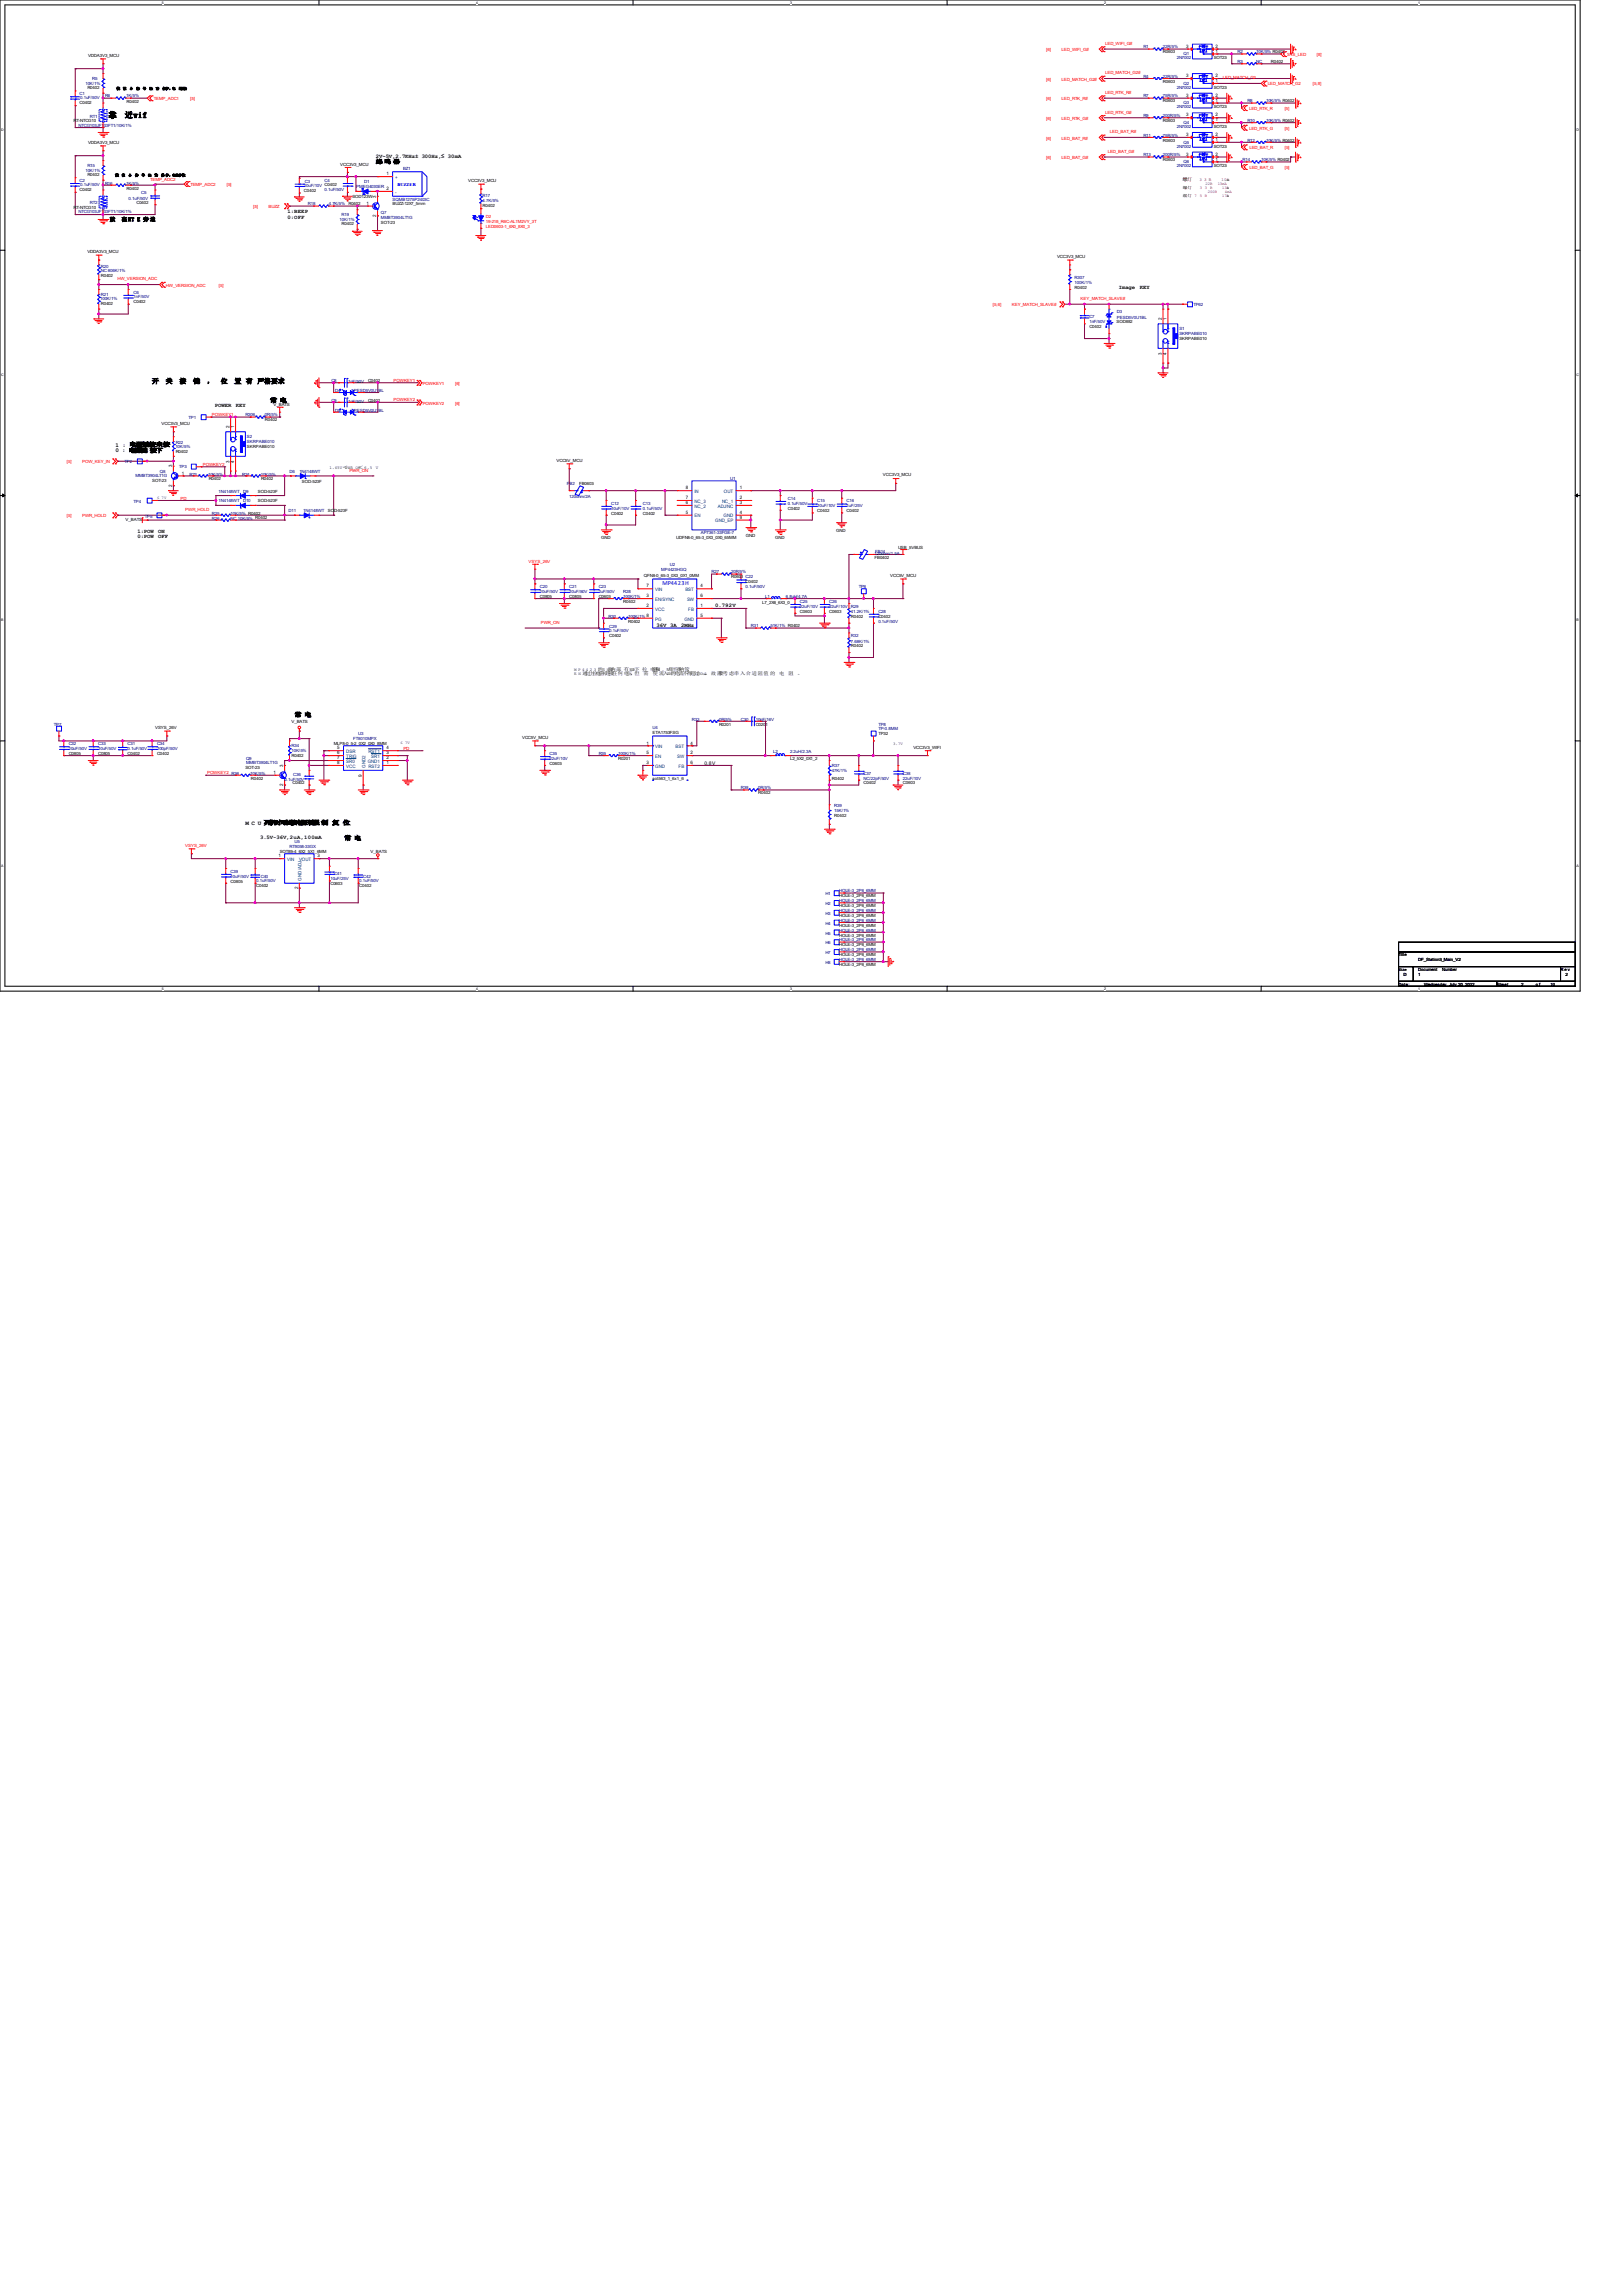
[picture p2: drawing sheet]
<svg xmlns="http://www.w3.org/2000/svg" width="210mm" height="297mm" viewBox="0 0 210 297" stroke-linecap="round" stroke-linejoin="round" font-family="sans-serif">
<defs><g id="words">
<g font-size="1">
<text x="14.1" y="15.2">靠</text>
<text x="16.2" y="15.2">近wif</text>
<text x="18.5" y="15.2">i</text>
</g>
<g font-size=".8">
<text x="19.7" y="49.6">开</text>
<text x="21.5" y="49.6">关</text>
<text x="23.2" y="49.6">按</text>
<text x="25" y="49.6">键</text>
<text x="26.8" y="49.6">，</text>
<text x="28.6" y="49.6">位</text>
<text x="30.4" y="49.6">置</text>
<text x="31.8" y="49.6">有</text>
<text x="33.3" y="49.6">严格要求</text>
<text x="34.9" y="52.1">常 电</text>
<text x="14.9" y="57.8">1 : 电源键按未按</text>
<text x="14.9" y="58.5">0 : 电源键 按下</text>
<text x="38.1" y="92.8">常 电</text>
<text x="31.7" y="106.7">M C U 死机时可长按电源键强 制 复 位</text>
<text x="44.5" y="108.7">常 电</text>
</g>
<text font-size=".8" fill="#00f" x="85.7" y="75.7">MP4423H</text>
<g font-size=".7">
<text x="48.6" y="21.2">蜂 鸣 器</text>
<text x="48.6" y="20.4">2V~5V,2.7KHz± 300Hz,≤ 30mA</text>
<text x="14.2" y="28.6">放</text>
<text x="15.7" y="28.6">在 RT K 旁 边</text>
<text x="37.2" y="27.6">1:BEEP</text>
<text x="37.2" y="28.3">0:OFF</text>
<text x="144.8" y="37.5">Image</text>
<text x="147.5" y="37.5">KEY</text>
<text x="27.8" y="52.7">POWER</text>
<text x="30.5" y="52.7">KEY</text>
<text x="17.8" y="68.9">1:POW</text>
<text x="17.8" y="69.6">0:POW</text>
<text x="20.5" y="68.9">ON</text>
<text x="20.5" y="69.6">OFF</text>
<text x="85" y="81.2">36V 3A</text>
<text x="88.1" y="81.2">2MHz</text>
<text x="92.5" y="78.6">0.792V</text>
<text x="33.7" y="108.6">3.5V-36V,2uA,100mA</text>
</g>
<g font-size=".6" fill="#f00">
<text x="143" y="5.8">LED_WIFI_G#</text>
<text x="135.4" y="6.6">[6]</text>
<text x="135.4" y="10.5">[6]</text>
<text x="137.4" y="6.6">LED_WIFI_G#</text>
<text x="137.4" y="10.5">LED_MATCH_G2#</text>
<text x="143" y="9.6">LED_MATCH_G2#</text>
<text x="158.2" y="10.2">LED_MATCH_G2</text>
<text x="164" y="11">LED_MATCH_G2</text>
<text x="166.6" y="7.2">STS_LED</text>
<text x="169.9" y="11">[5,8]</text>
<text x="170.4" y="7.2">[8]</text>
<text x="19.9" y="13">TEMP_ADC1</text>
<text x="24.6" y="13">[5]</text>
<text x="135.4" y="13">[6]</text>
<text x="135.4" y="15.5">[6]</text>
<text x="137.4" y="13">LED_RTK_R#</text>
<text x="137.4" y="15.5">LED_RTK_G#</text>
<text x="143" y="12.2">LED_RTK_R#</text>
<text x="143" y="14.7">LED_RTK_G#</text>
<text x="143.6" y="17.2">LED_BAT_R#</text>
<text x="161.6" y="16.8">LED_RTK_G</text>
<text x="161.6" y="14.2">LED_RTK_R</text>
<text x="166.2" y="16.8">[5]</text>
<text x="166.2" y="14.2">[5]</text>
<text x="19.4" y="23.4">TEMP_ADC2</text>
<text x="135.4" y="18.1">[6]</text>
<text x="135.4" y="20.6">[6]</text>
<text x="137.4" y="18.1">LED_BAT_R#</text>
<text x="137.4" y="20.6">LED_BAT_G#</text>
<text x="143.3" y="19.8">LED_BAT_G#</text>
<text x="161.7" y="21.8">LED_BAT_G</text>
<text x="161.7" y="19.3">LED_BAT_R</text>
<text x="166.2" y="21.8">[5]</text>
<text x="166.2" y="19.3">[5]</text>
<text x="24.6" y="24">TEMP_ADC2</text>
<text x="29.3" y="24">[5]</text>
<text x="32.8" y="26.9">[5]</text>
<text x="34.8" y="26.9">BUZZ</text>
<text x="62.9" y="28.2">D2</text>
<text x="62.9" y="28.8">19-218_R6C-AL1M2VY_3T</text>
<text x="62.9" y="29.5">LED0603-1_6X0_8X0_3</text>
<text x="15.2" y="36.3">HW_VERSION_ADC</text>
<text x="21.5" y="37.1">HW_VERSION_ADC</text>
<text x="28.3" y="37.1">[5]</text>
<text x="128.5" y="39.6">[5,6]</text>
<text x="130.9" y="39.6">KEY_MATCH_SLAVE#</text>
<text x="139.8" y="38.8">KEY_MATCH_SLAVE#</text>
<text x="27.4" y="53.9">POWKEY1</text>
<text x="50.9" y="49.4">POWKEY1</text>
<text x="50.9" y="51.9">POWKEY2</text>
<text x="54.7" y="49.8">POWKEY1</text>
<text x="54.7" y="52.4">POWKEY2</text>
<text x="58.9" y="49.8">[6]</text>
<text x="58.9" y="52.4">[6]</text>
<text x="8.6" y="59.9">[5]</text>
<text x="10.6" y="59.9">POW_KEY_IN</text>
<text x="23.4" y="64.6">PD</text>
<text x="26.2" y="60.3">POWKEY2</text>
<text x="45.2" y="61">PWR_ON</text>
<text x="8.6" y="66.9">[5]</text>
<text x="10.6" y="66.9">PWR_HOLD</text>
<text x="24" y="66.1">PWR_HOLD</text>
<text x="68.4" y="72.8">VSYS_26V</text>
<text x="70" y="80.7">PWR_ON</text>
<text x="26.8" y="100.2">POWKEY2 R36</text>
<text x="52.2" y="97">PD</text>
<text x="24" y="109.6">VSYS_26V</text>
</g>
<g font-size=".6" fill="#000080">
<text x="11" y="11">10K/1%</text>
<text x="11.9" y="10.4">R5</text>
<text x="148" y="6.3">R1</text>
<text x="148" y="10.1">R4</text>
<text x="150.5" y="6.3">22R/5%</text>
<text x="150.5" y="10.1">22R/5%</text>
<text x="152.3" y="11.5">2N7002</text>
<text x="152.3" y="7.7">2N7002</text>
<text x="153.2" y="11">Q2</text>
<text x="153.2" y="7.2">Q1</text>
<text x="160.1" y="8.2">R3</text>
<text x="160.1" y="6.9">R2</text>
<text x="162.6" y="8.2">NC</text>
<text x="162.6" y="6.9">10K/5% R0402</text>
<text x="10.2" y="16.4">NTCG103JF103FT1/10K/1%</text>
<text x="10.3" y="12.3">C1</text>
<text x="10.4" y="12.9">0.1uF/50V</text>
<text x="11.6" y="15.2">RT1</text>
<text x="13.6" y="12.6">R6</text>
<text x="16.3" y="12.6">1K/5%</text>
<text x="148" y="17.7">R11</text>
<text x="148" y="15.2">R9</text>
<text x="148" y="12.6">R7</text>
<text x="150.5" y="15.2">200R/5%</text>
<text x="150.5" y="12.6">75R/5%</text>
<text x="150.5" y="17.7">75R/5%</text>
<text x="152.3" y="16.6">2N7002</text>
<text x="152.3" y="14">2N7002</text>
<text x="153.2" y="16">Q4</text>
<text x="153.2" y="13.5">Q3</text>
<text x="161.4" y="13.3">R8</text>
<text x="161.4" y="15.8">R10</text>
<text x="163.8" y="13.3">10K/5% R0402</text>
<text x="163.8" y="15.8">10K/5% R0402</text>
<text x="10.3" y="23.5">C2</text>
<text x="11" y="22.2">10K/1%</text>
<text x="11.3" y="21.6">R15</text>
<text x="13.6" y="23.9">R16</text>
<text x="16.3" y="23.9">1K/5%</text>
<text x="39.5" y="23.6">C3</text>
<text x="42" y="23.5">C4</text>
<text x="47.1" y="23.7">D1</text>
<text x="52.2" y="22">BZ1</text>
<text x="148" y="20.2">R13</text>
<text x="150.5" y="20.2">200R/5%</text>
<text x="152.3" y="21.6">2N7002</text>
<text x="152.3" y="19.1">2N7002</text>
<text x="153.2" y="21.1">Q6</text>
<text x="153.2" y="18.6">Q5</text>
<text x="160.8" y="20.9">R14</text>
<text x="161.4" y="18.3">R12</text>
<text x="163.2" y="20.9">10K/5% R0402</text>
<text x="163.8" y="18.3">10K/5% R0402</text>
<text x="10.2" y="27.6">NTCG103JF103FT1/10K/1%</text>
<text x="10.4" y="24.1">0.1uF/50V</text>
<text x="11.6" y="26.5">RT2</text>
<text x="16.6" y="25.8">0.1uF/50V</text>
<text x="18.3" y="25.1">C5</text>
<text x="39.3" y="24.3">10uF/10V C0402</text>
<text x="39.8" y="26.6">R18</text>
<text x="42" y="24.8">0.1uF/50V</text>
<text x="42.5" y="26.6">4.7K/5%</text>
<text x="43.9" y="28.6">10K/1%</text>
<text x="44.2" y="28">R19</text>
<text x="46.1" y="24.3">PMEG4030ER</text>
<text x="49.3" y="27.7">Q7</text>
<text x="49.3" y="28.3">MMBT3904LT1G</text>
<text x="50.8" y="26">SQMB1275P2403C</text>
<text x="62.4" y="25.5">R17</text>
<text x="62.4" y="26.2">4.7K/5%</text>
<text x="13" y="34.7">R20</text>
<text x="13" y="35.2">NC 806K/1%</text>
<text x="13" y="38.9">100K/1%</text>
<text x="13" y="38.3">R21</text>
<text x="17.3" y="38">C6</text>
<text x="17.3" y="38.6">1nF/50V</text>
<text x="139.1" y="36.1">R307</text>
<text x="139.1" y="36.7">100K/1%</text>
<text x="141" y="41.2">C7</text>
<text x="141" y="41.8">1nF/50V</text>
<text x="144.5" y="40.6">D3</text>
<text x="144.5" y="41.3">PESD5V0U1BL</text>
<text x="154.4" y="39.6">TP62</text>
<text x="152.6" y="42.7">S1</text>
<text x="152.6" y="43.4">SKRPABE010</text>
<text x="31.7" y="53.9">R306</text>
<text x="34.3" y="53.9">0R/5%</text>
<text x="42.9" y="52">C9</text>
<text x="42.9" y="49.4">C8</text>
<text x="43.4" y="50.7">D4</text>
<text x="43.4" y="53.3">D5</text>
<text x="45" y="52.1">1nF/50V</text>
<text x="45" y="49.6">1nF/50V</text>
<text x="45.8" y="50.7">PESD5V0U1BL</text>
<text x="45.8" y="53.3">PESD5V0U1BL</text>
<text x="16.1" y="59.9">TP2</text>
<text x="22.7" y="58">10K/5%</text>
<text x="22.7" y="57.4">R22</text>
<text x="24.4" y="54.3">TP1</text>
<text x="32" y="56.7">S2</text>
<text x="32" y="57.3">SKRPABE010</text>
<text x="17.3" y="65.1">TP4</text>
<text x="17.5" y="61.8">MMBT3904LT1G</text>
<text x="20.7" y="61.2">Q8</text>
<text x="23.2" y="60.6">TP3</text>
<text x="24.5" y="61.6">R23</text>
<text x="26.9" y="61.6">10K/5%</text>
<text x="28.3" y="63.8">1N4148WT</text>
<text x="28.3" y="65">1N4148WT</text>
<text x="31.3" y="61.6">R24</text>
<text x="31.5" y="63.8">D9</text>
<text x="31.5" y="65">D10</text>
<text x="33.7" y="61.6">10K/5%</text>
<text x="37.5" y="61.2">D6</text>
<text x="38.7" y="61.2">1N4148WT</text>
<text x="73.4" y="62.8">FB2</text>
<text x="73.7" y="64.4">120ohm/2A</text>
<text x="79.1" y="65.3">C12</text>
<text x="79.1" y="66">10uF/10V</text>
<text x="83.2" y="65.3">C13</text>
<text x="83.2" y="66">0.1uF/50V</text>
<text x="94.5" y="62.1">U1</text>
<text x="101.9" y="64.7">C14</text>
<text x="101.9" y="65.3">0.1uF/50V</text>
<text x="105.7" y="65">C15</text>
<text x="105.7" y="65.7">10uF/10V</text>
<text x="109.6" y="65">C16</text>
<text x="109.6" y="65.7">1uF/25V</text>
<text x="18.8" y="67">TP5</text>
<text x="27.4" y="66.7">R25</text>
<text x="27.4" y="67.3">R26</text>
<text x="29.8" y="66.7">10K/5% R0402</text>
<text x="29.8" y="67.3">NC 10K/5% R0402</text>
<text x="37.3" y="66.3">D11</text>
<text x="39.2" y="66.3">1N4148WT</text>
<text x="90.7" y="69.1">AP7361-33FGE-7</text>
<text x="113.2" y="71.9">120ohm/1.5A</text>
<text x="113.2" y="71.5">FB14</text>
<text x="69.8" y="76.1">C20</text>
<text x="69.8" y="76.8">10uF/50V</text>
<text x="73.7" y="76.1">C21</text>
<text x="73.7" y="76.8">10uF/50V</text>
<text x="77.5" y="76.1">C23</text>
<text x="77.5" y="76.8">1uF/50V</text>
<text x="80.6" y="76.8">R28</text>
<text x="80.6" y="77.4">100K/1%</text>
<text x="85.6" y="74">MP4423HGQ</text>
<text x="86.7" y="73.3">U2</text>
<text x="92.1" y="74.2">R27</text>
<text x="94.6" y="74.2">20R/5%</text>
<text x="96.5" y="76.1">0.1uF/50V</text>
<text x="99" y="77.4">L1</text>
<text x="101.7" y="77.4">6.8uH/4.7A</text>
<text x="111.1" y="76.1">TP6</text>
<text x="78.7" y="79.9">R30</text>
<text x="78.8" y="81.3">C29</text>
<text x="78.8" y="81.8">0.1uF/50V</text>
<text x="81.3" y="79.9">100K/1% 8</text>
<text x="97.2" y="81.2">R31</text>
<text x="99.7" y="81.2">51K/1% R0402</text>
<text x="103.5" y="78">C25</text>
<text x="103.5" y="78.7">22uF/10V</text>
<text x="107.3" y="78">C26</text>
<text x="107.3" y="78.7">22uF/10V</text>
<text x="110.1" y="78.7">R29</text>
<text x="110.1" y="79.3">41.2K/1%</text>
<text x="110.1" y="82.5">R32</text>
<text x="110.1" y="83.2">7.68K/1%</text>
<text x="113.7" y="79.3">C28</text>
<text x="113.7" y="80.6">0.1uF/50V</text>
<text x="7" y="93.9">TP7</text>
<text x="45.7" y="95.8">FT8010MPX</text>
<text x="46.4" y="95.2">U3</text>
<text x="84.5" y="94.4">U4</text>
<text x="89.5" y="93.3">R33</text>
<text x="93" y="93.3">0R/5%</text>
<text x="95.9" y="93.3">C30</text>
<text x="97.8" y="93.3">10nF/16V</text>
<text x="113.7" y="93.9">TP8</text>
<text x="113.7" y="94.5">TP-0.8MM</text>
<text x="8.9" y="96.4">C32</text>
<text x="8.9" y="97.1">10uF/50V</text>
<text x="12.7" y="96.4">C33</text>
<text x="12.7" y="97.1">10uF/50V</text>
<text x="16.5" y="96.4">C31</text>
<text x="16.5" y="97.1">0.1uF/50V</text>
<text x="20.3" y="96.4">C34</text>
<text x="20.3" y="97.1">100pF/50V</text>
<text x="31.8" y="98.3">Q9</text>
<text x="31.8" y="98.9">MMBT3904LT1G</text>
<text x="32.4" y="100.3">10K/5%</text>
<text x="36.8" y="101">0.1uF/50V</text>
<text x="37.7" y="96.7">R34</text>
<text x="37.7" y="97.3">10K/5%</text>
<text x="37.9" y="100.5">C36</text>
<text x="71.1" y="97.7">C35</text>
<text x="71.1" y="98.3">22uF/10V</text>
<text x="77.5" y="97.7">R35</text>
<text x="80" y="97.7">100K/1%</text>
<text x="100" y="97.4">L2</text>
<text x="102.2" y="97.4">2.2uH/2.3A</text>
<text x="107.7" y="99.3">R37</text>
<text x="107.7" y="100">47K/1%</text>
<text x="111.8" y="100.3">C37</text>
<text x="111.8" y="100.9">NC/22pF/50V</text>
<text x="116.8" y="100.3">C38</text>
<text x="116.8" y="100.9">22uF/10V</text>
<text x="95.9" y="102.2">R38</text>
<text x="98.1" y="102.2">0R/5%</text>
<text x="107.9" y="104.4">R39</text>
<text x="107.9" y="105">15K/1%</text>
<text x="29.8" y="113">C39</text>
<text x="29.8" y="113.6">10uF/50V</text>
<text x="33.7" y="113.6">C40</text>
<text x="37.5" y="109.8">RT9058-33GX</text>
<text x="38.1" y="109.1">U5</text>
<text x="42.8" y="113.8">10uF/25V</text>
<text x="43.3" y="113.3">C41</text>
<text x="47" y="113.6">C42</text>
<text x="33.1" y="114.1">0.1uF/50V</text>
<text x="46.5" y="114.2">0.1uF/50V</text>
<text x="106.8" y="117.1">H2</text>
<text x="106.8" y="115.9">H1</text>
<text x="106.8" y="119.7">H4</text>
<text x="106.8" y="118.4">H3</text>
<text x="108.6" y="116.8">HOLE-3_2P6_6MM</text>
<text x="108.6" y="115.5">HOLE-3_2P6_6MM</text>
<text x="108.6" y="119.3">HOLE-3_2P6_6MM</text>
<text x="108.6" y="118">HOLE-3_2P6_6MM</text>
<text x="106.8" y="123.5">H7</text>
<text x="106.8" y="122.2">H6</text>
<text x="106.8" y="124.8">H8</text>
<text x="106.8" y="121">H5</text>
<text x="108.6" y="123.1">HOLE-3_2P6_6MM</text>
<text x="108.6" y="121.8">HOLE-3_2P6_6MM</text>
<text x="108.6" y="124.4">HOLE-3_2P6_6MM</text>
<text x="108.6" y="120.6">HOLE-3_2P6_6MM</text>
</g>
<g font-size=".6">
<text x="11.3" y="11.5">R0402</text>
<text x="11.4" y="7.4">VDDA3V3_MCU</text>
<text x="150.5" y="6.9">R0603</text>
<text x="150.5" y="10.7">R0603</text>
<text x="153.5" y="10">3</text>
<text x="153.5" y="6.2">3</text>
<text x="157.1" y="11.5">SOT23</text>
<text x="157.1" y="7.7">SOT23</text>
<text x="157.3" y="10.6">1</text>
<text x="157.3" y="10">2</text>
<text x="157.3" y="6.8">1</text>
<text x="157.3" y="6.2">2</text>
<text x="164.5" y="8.2">R0402</text>
<text x="9.5" y="15.8">RT-NTCG10</text>
<text x="10.3" y="13.5">C0402</text>
<text x="16.4" y="13.3">R0402</text>
<text x="150.5" y="15.8">R0603</text>
<text x="150.5" y="13.3">R0603</text>
<text x="153.5" y="15.1">3</text>
<text x="153.5" y="12.5">3</text>
<text x="153.5" y="17.6">3</text>
<text x="157.1" y="16.6">SOT23</text>
<text x="157.1" y="14">SOT23</text>
<text x="157.3" y="15.7">1</text>
<text x="157.3" y="15.1">2</text>
<text x="157.3" y="13.2">1</text>
<text x="157.3" y="12.5">2</text>
<text x="157.3" y="17.6">2</text>
<text x="11.3" y="22.7">R0402</text>
<text x="11.4" y="18.7">VDDA3V3_MCU</text>
<text x="44" y="21.5">VCC3V3_MCU</text>
<text x="50" y="22.7">1</text>
<text x="60.6" y="23.5">VCC3V3_MCU</text>
<text x="150.5" y="18.3">R0603</text>
<text x="150.5" y="20.9">R0603</text>
<text x="153.5" y="20.2">3</text>
<text x="157.1" y="21.6">SOT23</text>
<text x="157.1" y="19.1">SOT23</text>
<text x="157.3" y="20.8">1</text>
<text x="157.3" y="20.2">2</text>
<text x="157.3" y="18.2">1</text>
<text x="9.5" y="27.1">RT-NTCG10</text>
<text x="10.3" y="24.7">C0402</text>
<text x="16.4" y="24.6">R0402</text>
<text x="17.7" y="26.5">C0402</text>
<text x="39.3" y="24.9">C0402</text>
<text x="44.2" y="29.1">R0402</text>
<text x="45.1" y="26.6">R0402</text>
<text x="45.6" y="25.7">SOD123W</text>
<text x="47.4" y="26.5">1</text>
<text x="48.7" y="28.1" transform="rotate(-90 48.7 28.1)">2</text>
<text x="48.7" y="25.6" transform="rotate(-90 48.7 25.6)">3</text>
<text x="49.3" y="29">SOT-23</text>
<text x="50" y="24.6">2</text>
<text x="50.8" y="26.6">BUZZ-12X7_5mm</text>
<text x="62.4" y="26.8">R0402</text>
<text x="11.3" y="32.8">VDDA3V3_MCU</text>
<text x="13" y="35.8">R0402</text>
<text x="136.8" y="33.4">VCC3V3_MCU</text>
<text x="13" y="39.4">R0402</text>
<text x="17.3" y="39.2">C0402</text>
<text x="139.1" y="37.4">R0402</text>
<text x="144.5" y="41.8">SOD882</text>
<text x="150.3" y="41.4" transform="rotate(-90 150.3 41.4)">2</text>
<text x="151" y="41.4" transform="rotate(-90 151 41.4)">1</text>
<text x="141" y="42.5">C0402</text>
<text x="150.3" y="45.9" transform="rotate(-90 150.3 45.9)">3</text>
<text x="151" y="45.9" transform="rotate(-90 151 45.9)">4</text>
<text x="152.6" y="44">SKRPABE010</text>
<text x="35.4" y="52.5">V_BATS</text>
<text x="47.6" y="52">C0402</text>
<text x="47.6" y="49.4">C0402</text>
<text x="20.9" y="55">VCC3V3_MCU</text>
<text x="22.7" y="58.7">R0402</text>
<text x="29.7" y="59.9" transform="rotate(-90 29.7 59.9)">3</text>
<text x="29.7" y="55.4" transform="rotate(-90 29.7 55.4)">2</text>
<text x="30.3" y="59.9" transform="rotate(-90 30.3 59.9)">4</text>
<text x="30.3" y="55.4" transform="rotate(-90 30.3 55.4)">1</text>
<text x="32" y="58">SKRPABE010</text>
<text x="34.3" y="54.5">R0402</text>
<text x="72" y="59.7">VCC5V_MCU</text>
<text x="19.7" y="62.4">SOT-23</text>
<text x="22.3" y="63" transform="rotate(-90 22.3 63)">2</text>
<text x="22.3" y="60.5" transform="rotate(-90 22.3 60.5)">3</text>
<text x="23.5" y="61.4">1</text>
<text x="27" y="62.1">R0402</text>
<text x="33.4" y="63.8">SOD-523F</text>
<text x="33.4" y="65">SOD-523F</text>
<text x="33.8" y="62.1">R0402</text>
<text x="39.1" y="62.5">SOD-523F</text>
<text x="42.6" y="60.7">1.65V PWR_ON</text>
<text x="44.3" y="60.7">＜</text>
<text x="46.4" y="60.7">＜</text>
<text x="47.1" y="60.7">6.5</text>
<text x="48.6" y="60.7">V</text>
<text x="74.9" y="62.8">FB0603</text>
<text x="88.7" y="65.2">6</text>
<text x="88.7" y="64.6">7</text>
<text x="88.7" y="63.3">8</text>
<text x="95.7" y="63.3">1</text>
<text x="95.7" y="64.6">2</text>
<text x="95.7" y="65.2">3</text>
<text x="101.9" y="66">C0402</text>
<text x="114.3" y="61.6">VCC3V3_MCU</text>
<text x="16.3" y="67.5">V_BATS</text>
<text x="42.4" y="66.3">SOD-523F</text>
<text x="77.8" y="69.8">GND</text>
<text x="79.1" y="66.6">C0402</text>
<text x="83.2" y="66.6">C0402</text>
<text x="87.5" y="69.8">UDFN8-0_65-3_0X3_0X0_65MM</text>
<text x="88.7" y="66.5">5</text>
<text x="95.7" y="66.5">4</text>
<text x="95.7" y="67.1">9</text>
<text x="96.5" y="69.5">GND</text>
<text x="100.3" y="69.8">GND</text>
<text x="105.7" y="66.3">C0402</text>
<text x="108.2" y="68.8">GND</text>
<text x="109.6" y="66.3">C0402</text>
<text x="116.2" y="71">USB_5VBUS</text>
<text x="69.8" y="77.4">C0805</text>
<text x="73.7" y="77.4">C0805</text>
<text x="77.5" y="77.4">C0603</text>
<text x="83.3" y="74.7">QFN8-0_65-3_0X3_0X1_0MM</text>
<text x="83.6" y="77.3">3</text>
<text x="83.6" y="76">7</text>
<text x="90.6" y="77.3">6</text>
<text x="90.6" y="76">4</text>
<text x="94.6" y="74.8">R0603 C22</text>
<text x="96.5" y="75.5">C0402</text>
<text x="113.2" y="72.3">FB0402</text>
<text x="115.2" y="74.7">VCC5V_MCU</text>
<text x="78.8" y="82.5">C0402</text>
<text x="80.6" y="78">R0402</text>
<text x="81.3" y="80.6">R0402</text>
<text x="83.6" y="78.6">2</text>
<text x="90.6" y="79.8">5</text>
<text x="90.6" y="78.6">1</text>
<text x="98.6" y="78.2">L7_2X6_6X3_0</text>
<text x="103.5" y="79.3">C0603</text>
<text x="107.3" y="79.3">C0603</text>
<text x="110.1" y="79.9">R0402</text>
<text x="110.1" y="83.7">R0402</text>
<text x="113.7" y="79.9">C0402</text>
<text x="74.3" y="86.9">M P 4 4 2 3</text>
<text x="74.3" y="87.4">E N</text>
<text x="75.4" y="87.4">通过上拉电阻可连接任何电压，但</text>
<text x="77.3" y="86.9">的</text>
<text x="78" y="86.9">E N</text>
<text x="78.7" y="86.9">脚</text>
<text x="79" y="86.9">内部 有</text>
<text x="81.4" y="86.9">500K</text>
<text x="82.1" y="86.9">下 拉 电和</text>
<text x="83.3" y="87.4">需</text>
<text x="84.5" y="86.9">阻</text>
<text x="84.5" y="87.4">使 流入 的电流不得超过</text>
<text x="85.1" y="86.9">6 . 5V</text>
<text x="86.3" y="87.4">EN</text>
<text x="86.5" y="86.9">钳位纳管</text>
<text x="87.5" y="86.9">齐</text>
<text x="88.9" y="86.9">，</text>
<text x="90.1" y="87.4">150uA</text>
<text x="91.1" y="87.4">， 故需</text>
<text x="93" y="87.4">要考 虑串入合适阻值 的</text>
<text x="100.8" y="87.4">电</text>
<text x="102" y="87.4">阻</text>
<text x="103.2" y="87.4">。</text>
<text x="20.1" y="94.4">VSYS_26V</text>
<text x="37.7" y="93.6">V_BATS</text>
<text x="67.6" y="95.6">VCC5V_MCU</text>
<text x="84.5" y="95">ETA1753FSG</text>
<text x="93" y="93.9">R0201</text>
<text x="97.8" y="93.9">C0201</text>
<text x="113.7" y="95.2">TP32</text>
<text x="8.9" y="97.7">C0805</text>
<text x="12.7" y="97.7">C0805</text>
<text x="16.5" y="97.7">C0402</text>
<text x="20.3" y="97.7">C0402</text>
<text x="31.7" y="99.5">SOT-23</text>
<text x="32.5" y="100.9">R0402</text>
<text x="35.4" y="100.2">1</text>
<text x="36.7" y="101.8" transform="rotate(-90 36.7 101.8)">2</text>
<text x="36.7" y="99.2" transform="rotate(-90 36.7 99.2)">3</text>
<text x="37.7" y="97.9">R0402</text>
<text x="37.8" y="101.5">C0402</text>
<text x="43.2" y="96.4">MLP8-0_5-2_0X2_0X0_8MM</text>
<text x="43.6" y="97">5</text>
<text x="43.6" y="97.6">6</text>
<text x="43.6" y="98.3">7</text>
<text x="43.6" y="98.9">8</text>
<text x="46.8" y="100.5" transform="rotate(-90 46.8 100.5)">9</text>
<text x="50" y="98.9">1</text>
<text x="50" y="98.3">2</text>
<text x="50" y="97.6">3</text>
<text x="50" y="97">4</text>
<text x="71.1" y="99">C0603</text>
<text x="80" y="98.3">R0201</text>
<text x="83.6" y="98.9">3</text>
<text x="83.6" y="97.6">5</text>
<text x="83.6" y="96.4">1</text>
<text x="84.5" y="100.9">sot563_1_6x1_6</text>
<text x="89.4" y="96.4">4</text>
<text x="89.4" y="98.9">6</text>
<text x="89.4" y="97.6">2</text>
<text x="91.1" y="99">0.8V</text>
<text x="102.2" y="98.3">L2_5X2_0X1_2</text>
<text x="107.7" y="100.9">R0402</text>
<text x="111.8" y="101.5">C0402</text>
<text x="116.8" y="101.5">C0603</text>
<text x="118.2" y="96.9">VCC3V3_WIFI</text>
<text x="98.1" y="102.8">R0402</text>
<text x="107.9" y="105.7">R0402</text>
<text x="36" y="111">1</text>
<text x="36.2" y="110.4">SOT89-4_6X2_5X1_6MM</text>
<text x="41.1" y="111">3</text>
<text x="48" y="110.4">V_BATS</text>
<text x="29.8" y="114.2">C0805</text>
<text x="33.1" y="114.7">C0402</text>
<text x="38.6" y="115.1" transform="rotate(-90 38.6 115.1)">2</text>
<text x="42.8" y="114.5">C0603</text>
<text x="46.5" y="114.8">C0402</text>
<text x="108.6" y="117.4">HOLE-3_2P6_6MM</text>
<text x="108.6" y="116.1">HOLE-3_2P6_6MM</text>
<text x="108.6" y="119.9">HOLE-3_2P6_6MM</text>
<text x="108.6" y="118.7">HOLE-3_2P6_6MM</text>
<text x="108.6" y="123.7">HOLE-3_2P6_6MM</text>
<text x="108.6" y="122.5">HOLE-3_2P6_6MM</text>
<text x="108.6" y="125">HOLE-3_2P6_6MM</text>
<text x="108.6" y="121.2">HOLE-3_2P6_6MM</text>
<text x="181" y="123.7">Title</text>
<text x="183.5" y="124.4">DF_Station3_Main_V2</text>
<text x="183.5" y="125.6">Document</text>
<text x="186.6" y="125.6">Number</text>
<text x="201.9" y="125.6">R e v</text>
<text x="181" y="127.6">Date:</text>
<text x="181.6" y="126.3">D</text>
<text x="183.5" y="126.3">1</text>
<text x="184.3" y="127.6">Wednesday, July 20, 2022</text>
<text x="193.7" y="127.6">Sheet</text>
<text x="196.8" y="127.6">2</text>
<text x="198.8" y="127.6">o f</text>
<text x="200.7" y="127.6">10</text>
<text x="202.6" y="126.3">2</text>
</g>
<g font-size=".6" fill="#004080">
<text x="51.1" y="23.2">+</text>
<text x="51.1" y="25.1">-</text>
<text x="89.9" y="65.7">NC_2</text>
<text x="89.9" y="65.1">NC_3</text>
<text x="89.9" y="63.8">IN</text>
<text x="92.9" y="65.7">ADJ/NC</text>
<text x="93.4" y="65.1">NC_1</text>
<text x="93.7" y="63.8">OUT</text>
<text x="89.9" y="67">EN</text>
<text x="92.5" y="67.6">GND_EP</text>
<text x="93.6" y="67">GND</text>
<text x="84.8" y="77.8">EN/SYNC</text>
<text x="84.8" y="76.5">VIN</text>
<text x="88.7" y="76.5">BST</text>
<text x="88.9" y="77.8">SW</text>
<text x="84.8" y="79">VCC</text>
<text x="84.8" y="80.3">PG</text>
<text x="88.6" y="80.3">GND</text>
<text x="89.1" y="79">FB</text>
<text x="44.8" y="97.5">DSR</text>
<text x="44.8" y="98.1">TRIG</text>
<text x="44.8" y="98.7">SR0</text>
<text x="44.8" y="99.4">VCC</text>
<text x="47.3" y="99.4" transform="rotate(-90 47.3 99.4)">GND2</text>
<text x="47.6" y="98.7">GND1</text>
<text x="47.7" y="99.4">RST2</text>
<text x="47.7" y="97.5">RST1</text>
<text x="48" y="98.1">SR1</text>
<text x="84.8" y="99.4">GND</text>
<text x="84.8" y="98.1">EN</text>
<text x="84.8" y="96.8">VIN</text>
<text x="87.4" y="96.8">BST</text>
<text x="87.6" y="98.1">SW</text>
<text x="87.8" y="99.4">FB</text>
<text x="37.2" y="111.4">VIN</text>
<text x="38.7" y="111.4">VOUT</text>
<text x="39" y="114" transform="rotate(-90 39 114)">GND/ADJ</text>
</g>
<g font-size=".6" fill="#400000">
<text x="153" y="23.4">单</text>
<text x="153" y="23.4">绿灯</text>
<text x="155.2" y="23.4">3 3 R</text>
<text x="158.1" y="23.4">10m</text>
<text x="158.8" y="23.4">A</text>
</g>
<text font-size=".6" fill="#00f" x="51.4" y="24">BUZZER</text>
<g font-size=".5">
<text x="21" y=".5">5</text>
<text x="61.6" y=".5">4</text>
<text x="102.2" y=".5">3</text>
<text x="142.9" y=".5">2</text>
<text x="183.5" y=".5">1</text>
<text x=".2" y="16.9">D</text>
<text x="204" y="16.9">D</text>
<text x=".2" y="48.6">C</text>
<text x="204" y="48.6">C</text>
<text x="20.3" y="64.6">≤ 7V</text>
<text x=".2" y="80.4">B</text>
<text x="204" y="80.4">B</text>
<text x="51.8" y="96.3">≤ 7V</text>
<text x="115.6" y="96.4">3.7V</text>
<text x=".2" y="112.1">A</text>
<text x="204" y="112.1">A</text>
<text x="181" y="125.6">Size</text>
<text x="21" y="128.1">5</text>
<text x="61.6" y="128.1">4</text>
<text x="102.2" y="128.1">3</text>
<text x="142.9" y="128.1">2</text>
<text x="183.5" y="128.1">1</text>
</g>
<g font-size=".5" fill="#400000">
<text x="156" y="23.9">22R</text>
<text x="157.6" y="23.9">13mA</text>
<text x="153" y="24.4">双</text>
<text x="153" y="24.4">绿灯</text>
<text x="153" y="25.4">双</text>
<text x="153" y="25.4">红灯 7</text>
<text x="155.2" y="24.4">3</text>
<text x="155.2" y="25.4">5</text>
<text x="155.9" y="24.4">3</text>
<text x="155.9" y="25.4">R</text>
<text x="156.3" y="24.9">200R</text>
<text x="156.6" y="24.4">R</text>
<text x="158.2" y="24.4">13m</text>
<text x="158.2" y="25.4">17m</text>
<text x="158.5" y="24.9">4mA</text>
<text x="158.7" y="24.4">A</text>
<text x="158.7" y="25.4">A</text>
</g>
<g font-size=".4">
<text x="15.1" y="11.6">模</text>
<text x="16" y="11.6">拟</text>
<text x="16.8" y="11.6">小</text>
<text x="17.7" y="11.6">信</text>
<text x="18.5" y="11.6">号</text>
<text x="19.3" y="11.6">注</text>
<text x="20.2" y="11.6">意</text>
<text x="21" y="11.6">保护，包</text>
<text x="23.2" y="11.6">地护航</text>
<text x="14.9" y="22.8">模</text>
<text x="15.8" y="22.8">拟</text>
<text x="16.6" y="22.8">小</text>
<text x="17.5" y="22.8">信</text>
<text x="18.3" y="22.8">号</text>
<text x="19.2" y="22.8">注</text>
<text x="20" y="22.8">意</text>
<text x="20.9" y="22.8">保 护，包地护航</text>
</g>
<g font-size=".4" fill="#00f">
<text x="12.8" y="15.6">T</text>
<text x="12.8" y="26.9">T</text>
</g>
</g></defs>
<path d="M0 0h204.5v128.3h-204.5zM.6 .6h203.2v127h-203.2z" fill="none" stroke="#000" stroke-width=".13"/>
<g fill="#fff">
<path d="M21 .1h.2v.5h-.2z"/>
<path d="M21 127.7h.2v.5h-.2z"/>
</g>
<path d="M41.3 0v.6M41.3 127.6v.7" fill="none" stroke="#000" stroke-width=".13"/>
<g fill="#fff">
<path d="M61.6 .1h.2v.5h-.2z"/>
<path d="M61.6 127.7h.2v.5h-.2z"/>
</g>
<path d="M81.9 0v.6M81.9 127.6v.7" fill="none" stroke="#000" stroke-width=".13"/>
<g fill="#fff">
<path d="M102.2 .1h.2v.5h-.2z"/>
<path d="M102.2 127.7h.2v.5h-.2z"/>
</g>
<path d="M122.6 0v.6M122.6 127.6v.7" fill="none" stroke="#000" stroke-width=".13"/>
<g fill="#fff">
<path d="M142.9 .1h.2v.5h-.2z"/>
<path d="M142.9 127.7h.2v.5h-.2z"/>
</g>
<path d="M163.2 0v.6M163.2 127.6v.7" fill="none" stroke="#000" stroke-width=".13"/>
<g fill="#fff">
<path d="M183.5 .1h.2v.5h-.2z"/>
<path d="M183.5 127.7h.2v.5h-.2z"/>
<path d="M.2 16.5h.3v.5h-.3z"/>
<path d="M204 16.5h.3v.5h-.3z"/>
<path d="M.2 48.3h.3v.5h-.3z"/>
<path d="M204 48.3h.3v.5h-.3z"/>
</g>
<path d="M0 32.4h.6M203.8 32.4h.7" fill="none" stroke="#000" stroke-width=".13"/>
<g fill="#fff">
<path d="M.2 80h.2v.5h-.2z"/>
<path d="M204 80h.3v.5h-.3z"/>
</g>
<path d="M0 64.1h.6M203.8 64.1h.7" fill="none" stroke="#000" stroke-width=".13"/>
<path d="M.3 63.9l.3 .2-.3 .2zM203.8 64.1l.3-.2v.4z" fill="#000" stroke="#000" stroke-width=".13"/>
<g fill="#fff">
<path d="M.2 111.8h.3v.5h-.3z"/>
<path d="M204 111.8h.3v.5h-.3z"/>
</g>
<path d="M0 95.9h.6M203.8 95.9h.7M181 121.9h22.8v1.3h-22.8zM181 123.2h22.8v1.9h-22.8zM181 125.1h1.9v1.9h-1.9zM181 127h12.7v.6h-12.7zM182.9 125.1h19v1.9h-19zM193.7 127h10.1v.6h-10.1zM201.9 125.1h1.9v1.9h-1.9z" fill="none" stroke="#000" stroke-width=".13"/>
<g fill="none" stroke="#800040" stroke-width=".13">
<path d="M9.7 8.9h.1M9.7 13.7h.1M9.7 16.5h.1M9.7 8.9v2.9M9.7 13.7v2.8M9.7 8.9h3.6M9.7 16.5h3.6M13.3 8.3h.1M13.3 12.1h.1M13.3 12.7h.1M13.3 16.5h.1M13.3 8.9h.1"/>
<path d="M13.3 19.5h.1M13.3 8.3v1.2M13.3 12.1v1.2M13.3 16.5v.6M13.3 19.5v1.3M13.3 12.7h1.1M16.9 12.7h.1M16.9 12.7h2.1M142.9 12.7h.1M142.9 17.8h.1M142.9 6.3h.1M142.9 12.7h5.7"/>
<path d="M142.9 6.3h5.7M142.9 10.2h5.7M142.9 15.2h5.7M142.9 17.8h5.7M148.6 15.2h.1M148.6 10.2h.1M151.1 6.3h.1M151.1 10.2h.1M151.1 12.7h.1M151.1 15.2h.1M151.1 17.8h.1M151.1 12.7h2.6"/>
<path d="M151.1 6.3h2.6M151.1 10.2h2.6M151.1 15.2h2.6M151.1 17.8h2.6M157.5 6.3h.1M157.5 10.2h.1M157.5 13.3h.1M157.5 12.7h.1M157.5 15.2h.1M157.5 17.8h.1M157.5 18.4h.1M157.5 10.8h.1"/>
<path d="M157.5 7h.1M157.5 12.7h1.2M157.5 6.3h9.5M157.5 10.2h9.5M157.5 13.3h4.4M157.5 15.2h1.2M157.5 15.9h4.4M157.5 17.8h1.2M157.5 18.4h4.4M157.5 10.8h5.7M157.5 7h3.2M159.4 7h.1"/>
<path d="M159.4 8.3h.1M159.4 7v1.3M159.4 8.3h1.3M160.7 15.9h.1M160.7 18.4h.1M160.7 13.3h.1M160.7 13.3v.7M160.7 15.9v.6M160.7 18.4v.6M163.2 7h.1M163.2 8.3h.1M163.2 7h2.5"/>
<path d="M163.2 8.3h3.8M164.5 13.3h.1M164.5 15.9h.1M164.5 18.4h.1M164.5 13.3h3.1M164.5 15.9h3.1M164.5 18.4h3.1M9.7 20.2h.1M9.7 27.8h.1M9.7 24.9h.1M9.7 20.2v2.8M9.7 24.9v2.9"/>
<path d="M9.7 20.2h3.6M12.8 36.2h.1M12.8 36.8h.1M12.8 36.2v1.3M12.8 36.8h7.9M13.3 20.2h.1M13.3 23.3h.1M13.3 27.8h.1M13.3 24h.1M13.3 23.3v1.3M13.3 27.8v.6M13.3 24h1.1"/>
<path d="M16.6 36.8h.1M16.6 39.4h.1M16.6 36.8v.7M16.6 39.4v1.2h-3.8M16.9 24h.1M16.9 24h3.2M20.1 23.8h.1M20.1 26.5h.1M20.1 24h.1M20.1 23.8v.8M20.1 26.5v1.3h-10.4M20.1 23.8h3.7"/>
<path d="M37.5 26.7h.1M37.5 26.7h3.1M38.7 25h.1M38.7 22.9h.1M38.7 22.9h10.2M38.7 22.9v.2M38.7 25v.5M43.1 26.7h.1M43.1 26.7h4.5M45 22.3h.1M45 22.9h.1M45 24.9h.1"/>
<path d="M45 22.3v.7M45 24.9v.5M46.1 22.9h.1M46.1 22.9v1.9M46.2 26.7h.1M46.2 29.7h.1M46.2 26.7v.4M46.2 29.7v.2M48.6 24.8h.1M48.6 24.8h.3M48.9 27.9h.1M48.9 24.8h.1"/>
<path d="M48.9 24.8v.6M48.9 27.9v1.9M62.2 29.5h.1M62.2 29.5v1M137.8 39.4h15.2M138.4 39.4h.1M138.4 34.9h.1M138.4 34.3v.6M138.4 37.5v1.9M140.3 39.4h.1M140.3 39.4v.6M142.9 20.3h.1"/>
<path d="M142.9 20.3h5.7M143.5 39.4h.1M150.5 39.4h.1M150.5 39.4v.6M151.1 20.3h.1M151.1 39.4h.1M151.1 20.3h2.6M151.1 39.4v.6M153 39.4h.1M157.5 21h.1M157.5 20.3h.1M157.5 20.3h1.2"/>
<path d="M157.5 21h3.8M160.7 21h.1M160.7 21v.6M163.8 21h.1M167 20.3h.1M167 20.3h.6M167 20.3v.7h-3.2M12.8 40h.1M12.8 40.6h.1M12.8 40v1.3M15.2 59.7h.1M15.2 59.7h7.2"/>
<path d="M19 59.7h.1M22.4 55.9h.1M22.4 59.1h.1M22.4 59.7h.1M22.4 55.9v.6M22.4 59.1v1.2M27.3 54h.1M27.3 54h5.1M30.5 54h.1M32.4 54h.1M34.9 54h1.3M36.2 54h.1"/>
<path d="M36.2 53.3v.7M41.3 52.1h2.5M41.3 49.5h2.5M43.2 49.5h.1M43.2 52.1h.1M43.2 49.5v1.3M43.2 52.1v1.2M43.8 52.1h.1M43.8 49.5h.1M45.7 52.1h8.3M45.7 49.5h8.3M47 53.3h.1"/>
<path d="M47 50.8h1.9M48.9 52.1h.1M48.9 49.5h.1M48.9 50.8h.1M48.9 49.5v1.3M48.9 52.1v1.2h-1.9M54 49.5h.1M54 52.1h.1M140.3 40h.1M140.3 43.8h.1M140.3 41.9v1.9M140.3 43.8h3.2"/>
<path d="M143.5 43.8h.1M143.5 44.4h.1M143.5 43.2v1.2M150.5 47.6h.1M150.5 48.3h.1M150.5 47v1.3M151.1 40h.1M151.1 47h.1M151.1 47v.6h-.6M15.2 66.7h.1M15.2 66.7h12.7M19 67.3h.1"/>
<path d="M19 67.3h8.9M20.3 64.8h.1M20.3 64.8h7.6M21.6 66.7h.1M22.4 62.9h.1M22.4 62.9v.6M23.7 61.6h.1M23.7 61.6h1.3M26 60.4h.1M26 60.4h3.1M27.6 61.6h.1M27.6 61.6h4.2"/>
<path d="M27.9 64.8h.1M27.9 65.4h.1M27.9 64.1h.1M27.9 64.1v1.3M27.9 65.4h1.9M27.9 64.1h1.9M29.1 60.4h.1M29.1 60.4v1.2M29.8 61.6h.1M29.8 61v.6M30.5 61.6h.1M30.5 66.7h7.6"/>
<path d="M30.5 67.3h6.3M30.5 61v.6M31.8 61.6h.1M33 64.1h.1M33 65.4h3.8M34.4 61.6h3.2M36.8 61.6h.1M36.8 66.7h.1M36.8 65.4h.1M36.8 67.3h.1M36.8 61.6v2.5h-3.8M36.8 65.4v1.9"/>
<path d="M37.6 61.6h.1M38.1 66.7h.1M40.8 61.6h7.5M41.3 66.7h1.9M43.2 61.6h.1M43.2 66.7h.1M43.2 61.6v5.1M48.3 61.6h.1M69.2 74.9h.1M69.2 75.6h.1M69.2 77.5h7.6M69.2 74.9h13.3"/>
<path d="M69.2 73.7v1.9M73 74.9h.1M73 77.5h.1M73 75.6h.1M73 74.9v.7M73 77.5v.6M73.7 60.7h.1M73.7 60.7v2.8M76.2 63.5h.1M76.2 63.5h11.4M76.8 75.6h.1M76.8 74.9v.7"/>
<path d="M77.5 77.5h.1M77.5 77.5h1.2M77.5 77.5v3.8M78.1 78.7h.1M78.1 78.7h4.4M78.1 78.7v1.9M78.4 63.5h.1M78.4 66.7h.1M78.4 67.9h.1M78.4 63.5v1.3M78.4 66.7v1.9M81.3 77.5h.1"/>
<path d="M81.3 77.5h1.2M82.3 63.5h.1M82.3 66.7h.1M82.3 63.5v1.3M82.3 66.7v1.2h-3.9M82.5 74.9h.1M82.5 74.9v1.3M86.1 63.5h.1M86.1 66.7h.1M86.1 66.7h1.5M86.1 63.5v3.2M92.1 76.2h.1"/>
<path d="M92.1 78.7h.1M92.1 77.5h7M92.1 78.7h4.4M92.7 74.3h.1M92.7 74.3h-.6v1.9M95.2 74.3h.1M95.2 74.3h.7M95.9 77.5h.1M95.9 76.2h.1M95.9 76.2v1.3M96.5 78.7h.1M96.5 78.7v2.6"/>
<path d="M97.2 67.3h.1M97.2 66.7h.1M97.2 63.5h.1M97.2 66.7v1.6M99.1 77.5h.1M101 67.3h.1M101 66h.1M101 63.5h.1M101 63.5v.6M101 66v2.6M101.7 77.5h15.1M102.9 77.5h.1"/>
<path d="M102.9 79.4h.1M102.9 79.4v.3h3.8M105.1 66.4h.1M105.1 63.5h.1M105.1 63.5v1M105.1 66.4v.9h-4.1M106.7 77.5h.1M106.7 79.7h.1M106.7 79.4h.1M106.7 79.4v1.2M108.9 63.5h.1M108.9 66.4h.1"/>
<path d="M108.9 63.5v1M108.9 66.4v1.2M109.9 77.5h.1M110.5 71.8h.1M110.5 71.8h-.6v6.3M111.8 77.5h.1M113 77.5h.1M113 77.3v1.4M113 71.8h3.8M115.9 62.6h.1M115.9 62.6v.9h-18.7M116.8 77.5h.1"/>
<path d="M116.8 75.6h.1M116.8 71.8h.1M116.8 75.6v1.9M7.6 95.2h.1M7.6 95.2v.7h14v-.7M8.3 95.9h.1M8.3 97.8h.1M8.3 97.8h11.4M12.1 97.8h.1M12.1 95.9h.1M12.1 97.8v.6M15.9 95.9h.1"/>
<path d="M15.9 97.8h.1M19.7 95.9h.1M21.6 95.2h.1M36.8 98.4h.1M36.8 98.4h5.7M36.8 98.4v.7M37.5 98.4h.1M37.5 95.6h.1M37.5 95.6h2.5M37.5 95.6v.3M38.7 94.6h.1M38.7 95.6h.1"/>
<path d="M38.7 94.6v1M40 99.1h.1M40 95.6h.1M40 95.6v4.1M40 99.1h2.5M41.9 97.8h.1M41.9 97.2h.1M41.9 97.8h.6M41.9 97.2v3.8M41.9 97.2h.6M51.4 97.8h.1M51.4 97.8h1.3"/>
<path d="M51.4 98.4h1.3M51.4 97.2h3.2M52.7 98.4h.1M52.7 97.8h.1M52.7 97.8v3.2M54.6 97.2h.1M67.9 81.3h9.6M69.2 96.5h14.6M70.5 96.5h.1M70.5 99.7h.1M70.5 96.5v.7M70.5 99.1v.6"/>
<path d="M76.2 96.5h.1M76.2 97.8h.1M76.2 97.8h1.9M76.2 96.5v1.3M77.5 81.3h.1M78.1 82.5h.1M78.1 80h.1M78.1 80h1.3M78.1 82.5v.7M79.4 80h.1M80.6 97.8h.1M80.6 97.8h3.2"/>
<path d="M81.9 80h.6M82.5 80h.1M83.2 99.1h.1M83.2 99.1h.6M83.2 99.1v.6M83.8 96.5h.1M89.5 97.8h.1M89.5 96.5h.1M89.5 99.1h.1M89.5 97.8h10.2M89.5 99.1h5.1M90.2 93.3h.1"/>
<path d="M90.2 93.3h.9M90.2 93.3v3.2h-.7M92.1 80h.1M92.1 80h1.2M93.3 80h.1M93.3 80v2.5M93.7 93.3h.1M93.7 93.3h2.8M94.6 99.1h.1M94.6 99.1v3.1M96.5 81.3h.1M96.5 81.3h1.3"/>
<path d="M98.4 93.3h.1M98.4 93.3h.7M99.1 97.8h.1M99.1 93.3h.1M99.1 93.3v4.5M100.3 81.3h.1M100.3 81.3h9.6M102.2 97.8h.1M102.2 97.8h17.8M107.3 97.8h.1M107.3 97.8v.6M109.9 84.5h.1"/>
<path d="M109.9 81.3h.1M109.9 85.1h.1M109.9 80.6h.1M109.9 80.6v1.3M109.9 84.5v1.2M111.1 97.8h.1M111.1 97.8v1.3M113 80.6h.1M113 95.9h.1M113 97.8h.1M113 80.6v4.5h-3.1M113 95.9v1.9"/>
<path d="M116.2 97.8h.1M116.2 97.8v1.3M24.8 110.5h.1M24.8 110.5v.6h11.4M26.6 100.3h.1M26.6 100.3h3.9M29.2 114.3h.1M29.2 116.8h.1M29.2 111.1h.1M29.2 111.1v1.3M29.2 114.3v2.5M33 111.1h.1"/>
<path d="M33 114.3h.1M33 116.8h.1M33 100.3h.1M33 111.1v1.3M33 114.3v2.5M33 100.3h2.6M36.8 101.6h.1M36.8 101.6v.6M38.7 116.8h.1M38.7 114.9h.1M38.7 114.9v2.6M40 101.6h.1"/>
<path d="M40 101.6v.6M41.3 111.1h.1M41.3 111.1h7.6M42.6 114h.1M42.6 116.8h.1M42.6 111.1h.1M42.6 111.1v1M42.6 114v2.8M46.4 114.3h.1M46.4 111.1h.1M46.4 114.3v2.5h-17.2M46.4 111.1v1.3"/>
<path d="M47 101.6h.1M47 101.6v.6M48.9 111.1h.1M94.6 102.2h.1M94.6 102.2h1.6M98.8 102.2h.1M98.8 102.2h8.5M107.3 101h.1M107.3 102.2h.1M107.3 106.7h.1M107.3 101.6h.1M107.3 101v3.1"/>
<path d="M107.3 106.7v.6M109.2 115.6h.1M109.2 115.6h5.1M109.2 116.8h5.1M109.2 118.1h5.1M109.2 119.4h5.1M111.1 101h.1M111.1 101v.6h-3.8M114.3 116.8h.1M114.3 118.1h.1M114.3 119.4h.1M114.3 115.6h.1"/>
<path d="M114.3 115.6v8.9M116.2 101h.1M116.2 101v.6M109.2 120.6h5.1M109.2 121.9h5.1M109.2 124.5h5.7M109.2 123.2h5.1M114.3 120.6h.1M114.3 121.9h.1M114.3 124.5h.1M114.3 123.2h.1"/>
</g>
<g fill="#f0f" stroke="#f0f" stroke-width=".13">
<circle cx="8.2" cy="95.9" r=".11"/>
<circle cx="15.9" cy="97.8" r=".11"/>
<circle cx="12" cy="97.8" r=".11"/>
<circle cx="36.8" cy="66.7" r=".11"/>
<circle cx="29.8" cy="54" r=".11"/>
<circle cx="13.3" cy="8.9" r=".11"/>
<circle cx="13.3" cy="12.7" r=".11"/>
<circle cx="46.2" cy="26.6" r=".11"/>
<circle cx="16.6" cy="36.8" r=".11"/>
<circle cx="12.8" cy="36.8" r=".11"/>
<circle cx="12.8" cy="40.6" r=".11"/>
<circle cx="13.3" cy="20.1" r=".11"/>
<circle cx="20" cy="23.9" r=".11"/>
<circle cx="13.3" cy="27.7" r=".11"/>
<circle cx="13.3" cy="23.9" r=".11"/>
<circle cx="33" cy="116.8" r=".11"/>
<circle cx="42.6" cy="111.1" r=".11"/>
<circle cx="46.3" cy="111.1" r=".11"/>
<circle cx="52.7" cy="98.4" r=".11"/>
<circle cx="41.9" cy="97.8" r=".11"/>
<circle cx="37.4" cy="98.4" r=".11"/>
<circle cx="27.9" cy="64.7" r=".11"/>
<circle cx="40" cy="99" r=".11"/>
<circle cx="160.6" cy="13.3" r=".11"/>
<circle cx="160.6" cy="15.9" r=".11"/>
<circle cx="160.6" cy="18.4" r=".11"/>
<circle cx="160.6" cy="20.9" r=".11"/>
<circle cx="44.9" cy="22.8" r=".11"/>
<circle cx="29.1" cy="61.6" r=".11"/>
<circle cx="29.8" cy="61.6" r=".11"/>
<circle cx="46" cy="22.8" r=".11"/>
<circle cx="48.8" cy="24.7" r=".11"/>
<circle cx="102.8" cy="77.4" r=".11"/>
<circle cx="106.7" cy="77.4" r=".11"/>
<circle cx="106.7" cy="79.7" r=".11"/>
<circle cx="109.8" cy="85.1" r=".11"/>
<circle cx="109.8" cy="81.3" r=".11"/>
<circle cx="73" cy="74.9" r=".11"/>
<circle cx="69.2" cy="74.9" r=".11"/>
<circle cx="73" cy="77.4" r=".11"/>
<circle cx="111.7" cy="77.4" r=".11"/>
<circle cx="76.8" cy="74.9" r=".11"/>
<circle cx="114.3" cy="118.1" r=".11"/>
<circle cx="114.3" cy="119.4" r=".11"/>
<circle cx="97.1" cy="67.3" r=".11"/>
<circle cx="108.9" cy="63.5" r=".11"/>
<circle cx="86" cy="63.5" r=".11"/>
<circle cx="82.2" cy="63.5" r=".11"/>
<circle cx="78.4" cy="63.5" r=".11"/>
<circle cx="78.4" cy="67.9" r=".11"/>
<circle cx="105.1" cy="63.5" r=".11"/>
<circle cx="100.9" cy="63.5" r=".11"/>
<circle cx="100.9" cy="67.3" r=".11"/>
<circle cx="22.4" cy="59.7" r=".11"/>
<circle cx="19" cy="59.7" r=".11"/>
<circle cx="21.6" cy="66.7" r=".11"/>
<circle cx="29.2" cy="111.1" r=".11"/>
<circle cx="33" cy="111.1" r=".11"/>
<circle cx="42.6" cy="116.8" r=".11"/>
<circle cx="38.7" cy="116.8" r=".11"/>
<circle cx="78.1" cy="80" r=".11"/>
<circle cx="95.9" cy="77.4" r=".11"/>
<circle cx="113" cy="77.4" r=".11"/>
<circle cx="150.5" cy="47.6" r=".11"/>
<circle cx="140.3" cy="39.3" r=".11"/>
<circle cx="143.5" cy="39.3" r=".11"/>
<circle cx="48.9" cy="49.5" r=".11"/>
<circle cx="48.9" cy="52" r=".11"/>
<circle cx="43.2" cy="52" r=".11"/>
<circle cx="43.2" cy="49.5" r=".11"/>
<circle cx="143.5" cy="43.8" r=".11"/>
<circle cx="19.7" cy="95.9" r=".11"/>
<circle cx="36.8" cy="61.6" r=".11"/>
<circle cx="43.2" cy="61.6" r=".11"/>
<circle cx="38.7" cy="95.6" r=".11"/>
<circle cx="150.5" cy="39.3" r=".11"/>
<circle cx="151.1" cy="39.3" r=".11"/>
<circle cx="12" cy="95.9" r=".11"/>
<circle cx="15.9" cy="95.9" r=".11"/>
<circle cx="159.4" cy="7" r=".11"/>
<circle cx="99" cy="97.8" r=".11"/>
<circle cx="107.3" cy="102.2" r=".11"/>
<circle cx="107.3" cy="97.8" r=".11"/>
<circle cx="111.1" cy="97.8" r=".11"/>
<circle cx="107.3" cy="101.6" r=".11"/>
<circle cx="113" cy="97.8" r=".11"/>
<circle cx="116.2" cy="97.8" r=".11"/>
<circle cx="70.5" cy="96.5" r=".11"/>
<circle cx="76.2" cy="96.5" r=".11"/>
<circle cx="114.3" cy="123.2" r=".11"/>
<circle cx="114.3" cy="124.4" r=".11"/>
<circle cx="114.3" cy="120.6" r=".11"/>
<circle cx="114.3" cy="121.9" r=".11"/>
<circle cx="114.3" cy="116.8" r=".11"/>
<circle cx="30.5" cy="61.6" r=".11"/>
<circle cx="30.5" cy="54" r=".11"/>
<circle cx="138.4" cy="39.3" r=".11"/>
<circle cx="109.8" cy="77.4" r=".11"/>
</g>
<g fill="none" stroke="#f00" stroke-width=".13">
<path d="M12.7 17.1h1.3M12.9 17.4h.9M13 7.6h.1M13 18.9h.1M13 7.6h.7M13 18.9h.7M13.1 17.5h.1M13.1 17.5h.5M13.3 17.7h.1M13.3 8.3h.1M13.3 19.5h.1M13.3 7.6v.7"/>
<path d="M13.3 18.9v.6M13.4 17.7h.1M13.8 17.4h.1M14 17.1h.1M19.4 13h.1M19.4 12.4h.1M19.4 12.4l-.4 .3 .4 .3M19.7 12.4h.1M19.7 13h.1M19.7 12.4l-.3 .3 .3 .3M142.6 6.1h.1M142.6 6.7h.1"/>
<path d="M142.6 9.9h.1M142.6 10.5h.1M142.6 12.4h.1M142.6 13h.1M142.6 14.9h.1M142.6 15.6h.1M142.6 17.5h.1M142.6 18.1h.1M142.6 6.1l-.4 .2 .4 .4M142.6 9.9l-.4 .3 .4 .3M142.6 12.4l-.4 .3 .4 .3M142.6 14.9l-.4 .3 .4 .4"/>
<path d="M142.6 17.5l-.4 .3 .4 .3M142.9 6.1h.1M142.9 6.7h.1M142.9 9.9h.1M142.9 10.5h.1M142.9 12.4h.1M142.9 13h.1M142.9 14.9h.1M142.9 15.6h.1M142.9 17.5h.1M142.9 18.1h.1M142.9 6.1l-.3 .2 .3 .4"/>
<path d="M142.9 9.9l-.3 .3 .3 .3M142.9 12.4l-.3 .3 .3 .3M142.9 14.9l-.3 .3 .3 .4M142.9 17.5l-.3 .3 .3 .3M148.6 17.8h.1M148.6 6.3h.1M148.6 15.2h.1M148.6 17.8h.6M148.6 15.2h.6M148.6 6.3h.6M150.5 17.8h.6M150.5 15.2h.6"/>
<path d="M150.5 6.3h.6M151.1 17.8h.1M151.1 6.3h.1M151.1 15.2h.1M153.7 15.2h.1M153.7 12.7h.1M153.7 15.2h.6M153.7 12.7h.6M156.8 15.2h.7M156.8 15.9h.7M156.8 12.7h.7M156.8 13.3h.7"/>
<path d="M157.5 15.9h.1M157.5 15.2h.1M157.5 13.3h.1M157.5 12.7h.1M158.7 13.3h.1M158.7 15.9h.1M158.7 18.4h.1M158.7 12.1v1.2M158.7 14.6v1.3M158.7 17.1v1.3M158.7 19.7v1.3M159 13.2h.1"/>
<path d="M159 15.7h.1M159 18.2h.1M159 12.3v.9M159 14.8v.9M159 17.4v.8M159 19.9v.9M159.1 12.4h.1M159.1 15h.1M159.1 17.5h.1M159.1 12.4v.6M159.1 15v.5M159.1 17.5v.5"/>
<path d="M159.3 12.8h.1M159.3 15.3h.1M159.3 17.9h.1M159.3 12.7v.1M159.3 15.2v.1M159.3 17.7v.2M161 19.4h.1M161 18.8h.1M161 16.8h.1M161 16.2h.1M161 14.3h.1M161 13.7h.1"/>
<path d="M161 18.8l-.3 .2 .3 .4M161 16.2l-.3 .3 .3 .3M161 13.7l-.3 .3 .3 .3M161.3 18.8h.1M161.3 19.4h.1M161.3 16.2h.1M161.3 16.8h.1M161.3 13.7h.1M161.3 14.3h.1M161.3 18.8l-.3 .2 .3 .4M161.3 16.2l-.3 .3 .3 .3M161.3 13.7l-.3 .3 .3 .3"/>
<path d="M161.9 13.3h.1M161.9 13.3h.7M163.5 11.1h.1M163.5 10.5h.1M163.5 10.5l-.3 .3 .3 .3M163.8 10.5h.1M163.8 11.1h.1M163.8 10.5l-.3 .3 .3 .3M163.8 13.3h.7M164.5 13.3h.1M166.1 7.3h.1M166.1 6.7h.1"/>
<path d="M166.1 6.7l-.4 .3 .4 .3M166.4 6.7h.1M166.4 7.3h.1M166.4 6.7l-.3 .3 .3 .3M167 7h.1M167 10.8h.1M167 7.6h.1M167 5.7v1.3M167 7.6v1.3M167 9.5v1.3M167.2 6.8h.1M167.2 10.6h.1"/>
<path d="M167.2 7.8h.1M167.2 5.9v.9M167.2 7.8v.9M167.2 9.7v.9M167.4 6.1h.1M167.4 9.9h.1M167.4 8.5h.1M167.4 6.1v.5M167.4 8v.5M167.4 9.9v.5M167.6 6.4h.1M167.6 10.2h.1"/>
<path d="M167.6 8.2h.1M167.6 6.3v.1M167.6 8.2v.1M167.6 10.1v.1M167.6 14h.1M167.6 19h.1M167.6 16.5h.1M167.6 12.7v1.3M167.6 15.2v1.3M167.6 17.8v1.2M167.6 19.7v1.3M167.9 13.8h.1"/>
<path d="M167.9 18.9h.1M167.9 16.3h.1M167.9 12.9v.9M167.9 15.5v.8M167.9 18v.9M167.9 19.9v.9M168 13.1h.1M168 18.2h.1M168 15.6h.1M168 13.1v.5M168 15.6v.5M168 18.2v.5"/>
<path d="M168.2 13.4h.1M168.2 18.5h.1M168.2 16h.1M168.2 13.3v.1M168.2 15.8v.2M168.2 18.4v.1M12.4 33h.7M12.7 28.4h1.3M12.8 33.7h.1M12.8 36.2h.1M12.8 33v1.3M12.8 35.6v.6"/>
<path d="M12.9 28.6h.9M13.1 33h.1M13.1 28.8h.1M13.1 28.8h.5M13.3 29h.1M13.4 29h.1M13.8 28.6h.1M14 28.4h.1M14.4 24h.1M14.4 24h.6M16.3 24h.6M16.9 24h.1"/>
<path d="M21 37.2h.1M21 36.5h.1M21 36.5l-.3 .3 .3 .4M21.3 36.5h.1M21.3 37.2h.1M21.3 36.5l-.3 .3 .3 .4M24.1 24.1h.1M24.1 23.5h.1M24.1 23.5l-.3 .3 .3 .3M24.5 23.5h.1M24.5 24.1h.1M24.5 23.5l-.4 .3 .4 .3"/>
<path d="M36.8 27h.1M36.8 26.4h.1M36.8 26.4l.4 .3-.4 .3M37.2 26.4h.1M37.2 27h.1M37.2 26.4l.3 .3-.3 .3M38.1 25.5h.1M38.1 25.5h1.3M38.3 25.7h.1M38.3 25.7h.9M38.5 25.9h.5M38.7 26h.1"/>
<path d="M38.7 23.1h.1M38.7 25h.1M38.7 23.1v.6M38.7 24.3v.7M39 25.9h.1M44.3 25.4h.1M44.3 25.4h1.3M44.5 25.6h.1M44.5 25.6h.9M44.7 21.7h.6M44.7 25.8h.5M44.9 26h.1"/>
<path d="M45 22.3h.1M45 21.7v.6M45.2 25.8h.1M45.3 21.7h.1M45.6 29.9h.1M45.6 29.9h1.3M45.8 30.1h.1M45.8 30.1h.9M46 30.3h.5M46.2 30.5h.1M46.5 30.3h.1M48.2 29.8h.1"/>
<path d="M48.2 29.8h1.3M48.4 30.1h.1M48.4 30.1h.9M48.6 30.2h.5M48.8 30.4h.1M49.1 30.2h.1M61.6 30.5h.1M61.6 30.5h1.3M61.8 30.7h.1M61.8 30.7h.9M61.9 23.8h.7M62 30.9h.5"/>
<path d="M62.2 31.1h.1M62.2 24.5h.1M62.2 23.8v.7M62.5 30.9h.1M62.6 23.8h.1M137.2 39.1h.1M137.2 39.7h.1M137.2 39.1l.3 .3-.3 .3M137.5 39.7h.1M137.5 39.1h.1M137.5 39.1l.3 .3-.3 .3M138.1 33.7h.7"/>
<path d="M138.4 34.3h.1M138.4 33.7v.6M138.8 33.7h.1M142.6 20h.1M142.6 20.7h.1M142.6 20l-.4 .3 .4 .4M142.9 20h.1M142.9 20.7h.1M142.9 20l-.3 .3 .3 .4M143.5 39.4h.1M143.5 39.4v.6M148.6 20.3h.1"/>
<path d="M148.6 20.3h.6M150.5 20.3h.6M151.1 20.3h.1M153.7 20.3h.1M153.7 20.3h.6M156.8 20.3h.7M156.8 21h.7M157.5 21h.1M157.5 20.3h.1M158.7 21h.1M159 20.8h.1M159.1 20.1h.1"/>
<path d="M159.1 20.1v.5M159.3 20.4h.1M159.3 20.3v.1M161 21.9h.1M161 21.3h.1M161 21.3l-.3 .3 .3 .3M161.3 21.3h.1M161.3 21.9h.1M161.3 21.3l-.3 .3 .3 .3M167.6 21h.1M167.9 20.8h.1M168 20.1h.1"/>
<path d="M168 20.1v.5M168.2 20.4h.1M168.2 20.3v.1M12.1 41.3h.1M12.1 41.3h1.3M12.3 41.5h.1M12.3 41.5h.9M12.5 41.7h.5M12.7 41.9h.1M13 41.7h.1M14.6 59.4h.1M14.6 59.4l.3 .3-.3 .3"/>
<path d="M14.9 59.4h.1M14.9 59.4l.3 .3-.3 .3M22.1 55.2h.6M22.4 55.9h.1M22.4 59.1h.1M22.4 56.5h.1M22.4 55.2v.7M22.4 56.5v.6M22.4 58.4v.7M22.7 55.2h.1M26.7 54h.6M27.3 54h.1"/>
<path d="M32.4 54h.1M32.4 54h.6M34.3 54h.6M34.9 54h.1M35.9 52.7h.6M36.2 53.3h.1M36.2 52.7v.6M36.5 52.7h.1M40.7 49.6h.1M40.7 52.2h.1M40.7 49.5v.1M40.7 52v.2"/>
<path d="M40.9 49.3h.1M40.9 51.8h.1M40.9 49.3v.5M40.9 51.8v.5M41.1 50h.1M41.1 52.5h.1M41.1 49.1v.9M41.1 51.6v.9M41.3 50.2h.1M41.3 52.7h.1M41.3 48.9v1.3M41.3 51.4v1.3"/>
<path d="M43.2 50.8h.1M43.2 50.8h.6M46.4 50.8h.6M47 50.8h.1M54 49.2h.1M54 49.9h.1M54 51.8h.1M54 52.4h.1M54 49.2l.3 .3-.3 .4M54 51.8l.3 .3-.3 .3M54.3 49.2h.1M54.3 49.9h.1"/>
<path d="M54.3 51.8h.1M54.3 52.4h.1M54.3 49.2l.3 .3-.3 .4M54.3 51.8l.3 .3-.3 .3M142.9 44.4h1.2M143.1 44.7h.9M143.3 44.8h.1M143.3 44.8h.5M143.5 45h.1M143.5 43.2h.1M143.5 42.5v.7M143.6 45h.1"/>
<path d="M144 44.7h.1M144.1 44.4h.1M149.9 48.3h.1M149.9 48.3h1.2M150.1 48.5h.1M150.1 48.5h.9M150.2 48.6h.5M150.5 48.9h.1M150.7 48.6h.1M14.6 60h.1M14.6 67h.1M14.6 66.4h.1"/>
<path d="M14.6 66.4l.3 .3-.3 .3M14.9 60h.1M14.9 66.4h.1M14.9 67h.1M14.9 66.4l.3 .3-.3 .3M18.4 67h.1M18.4 67.3h.6M18.4 67v.6M19 67.3h.1M21.8 63.5h.1M21.8 63.5h1.3M22 63.7h.1"/>
<path d="M22 63.7h.9M22.2 63.9h.5M22.4 64.1h.1M22.7 63.9h.1M25 61.6h.1M25 61.6h.7M26.9 61.6h.7M27.6 61.6h.1M27.9 66.7h.1M27.9 66.7h.7M29.8 64.1h.1M29.8 66.7h.7"/>
<path d="M29.8 64.1h.7M30.5 66.7h.1M32.4 64.1h.6M33 64.1h.1M68.9 73h.7M69.2 73.7h.1M69.2 73v.7M69.6 73h.1M72.4 78.1h1.3M72.6 78.3h.9M72.8 78.5h.1M72.8 78.5h.5"/>
<path d="M73 78.7h.1M73 75.6h.1M73 77.5h.1M73 75.6v.6M73 76.8v.7M73.1 78.7h.1M73.4 60h.6M73.5 78.3h.1M73.7 78.1h.1M73.7 60.7h.1M73.7 60v.7M74 60h.1"/>
<path d="M76.8 75.6h.1M76.8 77.5h.1M76.8 75.6v.6M76.8 76.8v.7M77.8 68.6h1.3M78 68.8h.9M78.2 69h.1M78.2 69h.5M78.4 69.2h.1M78.5 69.2h.1M78.9 68.8h.1M79.1 68.6h.1"/>
<path d="M82.3 64.8h.1M82.3 66.7h.1M82.3 64.8v.6M82.3 66v.7M87.6 66.7h.1M87.6 65.4h.1M87.6 64.8h.1M87.6 63.5h.1M87.6 63.5h1.9M87.6 64.8h1.9M87.6 65.4h1.9M87.6 66.7h1.9"/>
<path d="M95.2 63.5h2M95.2 67.3h2M95.2 64.8h2M95.2 65.4h2M95.2 66.7h2M96.5 68.3h1.3M96.7 68.5h.9M96.9 68.7h.1M96.9 68.7h.5M97.1 68.8h.1M97.2 63.5h.1M97.2 64.8h.1"/>
<path d="M97.2 65.4h.1M97.2 66.7h.1M97.2 67.3h.1M97.2 68.8h.1M97.6 68.5h.1M97.8 68.3h.1M100.3 68.6h1.3M100.5 68.8h.9M100.7 69h.1M100.7 69h.5M100.9 69.2h.1M101 64.1h.1"/>
<path d="M101 66h.1M101 64.1v.7M101 65.4v.6M101 69.2h.1M101.4 68.8h.1M101.6 68.6h.1M108.3 67.6h.1M108.3 67.6h1.3M108.5 67.8h.1M108.5 67.8h.8M108.7 68h.5M108.8 68.2h.1"/>
<path d="M108.8 68.2h.2M109.2 68h.1M109.9 78.1h.1M109.9 78.1v.6M110.5 71.8h.1M110.5 71.8h.6M112.4 71.8h.6M113 71.8h.1M113 78.7h.1M113 78.7v.7M115.6 61.9h.6M115.9 62.6h.1"/>
<path d="M115.9 61.9v.7M116.2 61.9h.1M116.5 74.9h.7M116.5 71.1h.7M116.8 75.6h.1M116.8 71.8h.1M116.8 71.1v.7M116.8 74.9v.7M117.2 74.9h.1M117.2 71.1h.1M8.3 95.9h.1M8.3 97.8h.1"/>
<path d="M8.3 95.9v.6M8.3 97.2v.6M11.4 98.4h.1M11.4 98.4h1.3M11.6 98.6h.1M11.6 98.6h.9M11.8 98.8h.5M12 99h.1M12.1 95.9h.1M12.1 97.8h.1M12.1 95.9v.6M12.1 97.2v.6"/>
<path d="M12.3 98.8h.1M19.7 95.9h.1M19.7 97.8h.1M19.7 95.9v.6M19.7 97.2v.6M21.3 94.6h.6M21.6 95.2h.1M21.6 94.6v.6M21.9 94.6h.1M36.8 99.1h.1M36.8 99.1v.6M38.7 94.6h.1"/>
<path d="M38.7 94.4v.2M68.9 95.9h.7M69.2 96.5h.1M69.2 95.9v.6M69.6 95.9h.1M69.8 99.7h1.3M70.1 99.9h.9M70.5 97.2h.1M70.5 99.1h.1M70.5 97.2v.6M70.5 98.4v.7M71 99.9h.1"/>
<path d="M71.1 99.7h.1M77.5 83.2h1.2M77.7 83.4h.9M77.9 83.6h.1M77.9 83.6h.5M78.1 83.8h.1M78.1 80.6h.1M78.1 82.5h.1M78.1 97.8h.1M78.1 80.6v.7M78.1 81.9v.6M78.1 97.8h.6"/>
<path d="M78.2 83.8h.1M78.6 83.4h.1M78.7 83.2h.1M80 97.8h.6M80.6 97.8h.1M83.2 99.7h.1M83.2 99.7v.6M83.8 99.1h.1M83.8 97.8h.1M83.8 96.5h.1M83.8 96.5h.7M83.8 99.1h.7"/>
<path d="M83.8 97.8h.7M88.9 96.5h.6M88.9 99.1h.6M88.9 97.8h.6M89.5 96.5h.1M89.5 99.1h.1M89.5 97.8h.1M92.7 82.5h1.3M92.9 82.8h.9M93.1 82.9h.1M93.1 82.9h.5M93.3 83.1h.1"/>
<path d="M93.4 83.1h.1M93.8 82.8h.1M94 82.5h.1M97.8 81.3h.1M97.8 81.3h.6M99.7 81.3h.6M100.3 81.3h.1M106 80.6h1.3M106.3 80.9h.8M106.4 81h.1M106.4 81h.5M106.6 81.2h.2"/>
<path d="M106.8 81.2h.1M107.1 80.9h.1M107.3 80.6h.1M107.3 98.4h.1M107.3 98.4v.7M109.2 85.7h1.3M109.4 85.9h.9M109.6 86.1h.1M109.6 86.1h.5M109.8 86.3h.1M109.9 80.6h.1M109.9 80v.6"/>
<path d="M109.9 86.3h.1M110.3 85.9h.1M110.5 85.7h.1M113 80.6h.1M113 80v.6M119.7 97.2h.7M120 97.8h.1M120 97.2v.6M120.4 97.2h.1M24.5 109.9h.6M24.8 110.5h.1M24.8 109.9v.6"/>
<path d="M25.1 109.9h.1M29.2 112.4h.1M29.2 114.3h.1M29.2 112.4v.6M29.2 113.7v.6M30.5 100.3h.1M30.5 100.3h.6M32.4 100.3h.6M33 100.3h.1M33 114.3h.1M33 112.4h.1M33 112.4v.6"/>
<path d="M33 113.7v.6M35.6 100.3h.1M35.6 100.3h.6M36.2 102.2h.1M36.2 102.2h1.3M36.4 102.4h.1M36.4 102.4h.9M36.6 102.6h.5M36.8 102.8h.1M36.8 101.6h.1M36.8 101v.6M37.1 102.6h.1"/>
<path d="M38.1 117.5h1.3M38.3 117.7h.9M38.5 117.9h.1M38.5 117.9h.5M38.7 118.1h.1M38.8 118.1h.1M39.2 117.7h.1M39.4 117.5h.1M39.4 102.2h1.2M39.6 102.4h.9M39.8 102.6h.1M39.8 102.6h.5"/>
<path d="M40 102.8h.1M40.1 102.8h.1M40.5 102.4h.1M40.6 102.2h.1M41.3 101h1.2M41.5 101.2h.9M41.7 101.3h.1M41.7 101.3h.5M41.9 101.6h.1M42 101.6h.1M42.4 101.2h.1M42.5 101h.1"/>
<path d="M46.4 102.2h1.2M46.6 102.4h.9M46.7 102.6h.1M46.7 102.6h.5M46.9 102.8h.2M47.1 102.8h.1M47.5 102.4h.1M47.6 102.2h.1M48.9 111.1h.1M48.9 110.9v.2M52.1 101h1.2M52.3 101.2h.9"/>
<path d="M52.5 101.3h.1M52.5 101.3h.5M52.7 101.6h.1M52.8 101.6h.1M53.2 101.2h.1M53.3 101h.1M70.2 100.1h.1M70.2 100.1h.5M70.4 100.3h.2M70.6 100.3h.1M82.5 100.3h.1M82.5 100.3h1.3"/>
<path d="M82.8 100.5h.1M82.8 100.5h.9M82.9 100.7h.1M82.9 100.7h.5M83.1 100.9h.1M83.1 100.9h.2M96.2 102.2h.1M96.2 102.2h.7M98.1 102.2h.7M98.8 102.2h.1M106.7 107.3h1.2M106.9 107.5h.9"/>
<path d="M107.1 107.7h.1M107.1 107.7h.5M107.3 107.9h.1M107.3 104.1h.1M107.3 106.7h.1M107.3 101h.1M107.3 100.3v.7M107.3 104.1v.7M107.3 106v.7M107.4 107.9h.1M107.8 107.5h.1M107.9 107.3h.1"/>
<path d="M108.6 116.8h.6M108.6 115.6h.6M108.6 119.4h.6M109.2 116.8h.1M109.2 115.6h.1M109.2 119.4h.1M115.6 101.6h.1M115.6 101.6h1.2M115.8 101.8h.1M115.8 101.8h.9M116 102h.5M116.2 102.2h.1"/>
<path d="M116.5 102h.1M114.9 123.8h.1M114.9 123.8v1.3M115.1 124h.1M115.1 124v.9M115.3 124.7h.1M115.3 124.2v.5M115.5 124.4h.1M115.5 124.4v.1"/>
<circle cx="38.7" cy="94.1" r=".17"/>
<circle cx="48.9" cy="110.7" r=".17"/>
</g>
<g fill="none" stroke="#00f" stroke-width=".13">
<path d="M149.4 17.7h.1M149.4 6.2h.1M149.4 15.1h.1M149.4 17.7l-.2 .1M149.4 17.7l.2 .2M149.4 6.2l-.2 .1M149.4 6.2l.2 .3M149.4 15.1l-.2 .1M149.4 15.1l.2 .3M149.6 17.9h.1M149.6 6.5h.1M149.6 15.4h.1"/>
<path d="M149.9 17.7h.1M149.9 6.2h.1M149.9 15.1h.1M149.9 17.7l-.3 .2M149.9 17.7l.2 .2M149.9 6.2l-.3 .3M149.9 6.2l.2 .3M149.9 15.1l-.3 .3M149.9 15.1l.2 .3M150.1 17.9h.1M150.1 6.5h.1M150.1 15.4h.1"/>
<path d="M150.4 17.7h.1M150.4 6.2h.1M150.4 15.1h.1M150.4 17.7l-.3 .2M150.4 17.7l.1 .1M150.4 6.2l-.3 .3M150.4 6.2l.1 .1M150.4 15.1l-.3 .3M150.4 15.1l.1 .1M150.5 17.8h.1M150.5 6.3h.1M150.5 15.2h.1"/>
<path d="M154.3 14.6h2.5v1.9h-2.5zM154.3 19.7h2.5v1.9h-2.5zM154.3 12.1h2.5v1.9h-2.5zM154.3 15.2h.1M154.3 12.7h.1M154.3 15.2h1M154.3 12.7h1M154.9 15.2h.1M154.9 12.7h.1M155.2 14.9h.1M155.2 15.2h.1M155.2 19.9h.1"/>
<path d="M155.2 12.3h.1M155.2 12.7h.1M155.2 14.9h1M155.2 12.3v.4M155.2 14.9v.3M155.2 19.9v.4M155.2 19.9h1M155.2 12.3h1M155.3 15.6h.1M155.3 13.1h.1M155.3 15.6h.9M155.3 13.1h.9"/>
<path d="M155.3 15.2h.1M155.3 12.7h.1M155.3 12.7v.4M155.3 15.2v.4M155.6 15.1h.1M155.6 12.5h.1M155.6 12.1v.4M155.6 14.7v.4M155.6 19.8v.4M155.7 15.7h.1M155.7 15.9h.1M155.7 13.2h.1"/>
<path d="M155.7 13.3h.1M155.7 15.9h1.1M155.7 13.3h1.1M156.1 15.2h.1M156.1 12.7h.1M156.1 12.7v.4M156.1 15.2v.4M156.2 14.9h.1M156.2 19.9h.1M156.2 12.3h.1M156.2 12.3v.4M156.2 14.9v.3"/>
<path d="M156.2 19.9v.4M156.4 15.2h.1M156.4 12.7h.1M156.8 15.2h.1M156.8 12.7h.1M156.8 12.7h-1.1v.6M156.8 15.2h-1.1v.7M162.7 13.2h.1M162.7 13.2l-.1 .1M162.7 13.2l.2 .3M162.9 13.5h.1M163.2 13.2h.1"/>
<path d="M163.2 13.2l-.3 .3M163.2 13.2l.2 .3M163.4 13.5h.1M163.7 13.2h.1M163.7 13.2l-.3 .3M163.7 13.2l.1 .1M163.8 13.3h.1M12.7 35.4h.1M12.7 34.9h.1M12.7 34.4h.1M12.7 35.4l.1 .2M12.7 34.9l.2 .3"/>
<path d="M12.7 34.4l.2 .3M12.8 34.3h.1M12.8 34.3l-.1 .1M12.9 35.2h.1M12.9 34.7h.1M12.9 35.2l-.2 .2M12.9 34.7l-.2 .2M15.1 23.8h.1M15.1 23.8l-.1 .2M15.1 23.8l.3 .3M15.4 24.1h.1M15.6 23.8h.1"/>
<path d="M15.6 23.8l-.2 .3M15.6 23.8l.3 .3M15.9 24.1h.1M16.1 23.8h.1M16.1 23.8l-.2 .3M16.1 23.8l.2 .2M16.3 24h.1M38.2 24.1h1.1M38.2 23.8h1.1M38.7 23.8h.1M38.7 24.1h.1M38.7 23.7v.1"/>
<path d="M38.7 24.1v.2M39.3 24.1h.1M39.3 23.8h.1M149.4 20.2h.1M149.4 20.2l-.2 .1M149.4 20.2l.2 .2M149.6 20.4h.1M149.9 20.2h.1M149.9 20.2l-.3 .2M149.9 20.2l.2 .2M150.1 20.4h.1M150.4 20.2h.1"/>
<path d="M150.4 20.2l-.3 .2M150.4 20.2l.1 .1M150.5 20.3h.1M154.3 20.3h.1M154.3 20.3h1M154.9 20.3h.1M155.2 20.3h.1M155.3 20.7h.1M155.3 20.7h.9M155.3 20.3h.1M155.3 20.3v.4M155.6 20.2h.1"/>
<path d="M155.7 20.8h.1M155.7 21h.1M155.7 21h1.1M156.1 20.3h.1M156.1 20.3v.4M156.4 20.3h.1M156.8 20.3h.1M156.8 20.3h-1.1v.7M22.3 58.3h.1M22.3 57.8h.1M22.3 57.3h.1M22.3 58.3l.1 .1"/>
<path d="M22.3 57.8l.3 .2M22.3 57.3l.3 .2M22.4 57.1h.1M22.4 57.1l-.1 .2M22.6 58h.1M22.6 57.5h.1M22.6 58l-.3 .3M22.6 57.5l-.3 .3M26 53.7h.7v.6h-.7zM31.1 56.4h.3v2.1h-.3zM33.1 53.8h.1M33.1 53.8l-.1 .2"/>
<path d="M33.1 53.8l.3 .3M33.4 54.1h.1M33.7 53.8h.1M33.7 53.8l-.3 .3M33.7 53.8l.2 .3M33.9 54.1h.1M34.2 53.8h.1M34.2 53.8l-.3 .3M34.2 53.8l.1 .2M34.3 54h.1M43.8 50.8h2.6M44.3 50.4l.1 .1"/>
<path d="M44.4 51.1h.1M44.4 50.5h.1M44.4 50.5v.6M44.4 51.1l.3 .1M44.7 51.2h.1M45.6 50.4l.1 .1M45.7 51.1h.1M45.7 50.5h.1M45.7 50.5v.6M45.7 51.1l.2 .1M45.9 51.2h.1M46.4 50.8h.1"/>
<path d="M143.3 40.6h.1M143.3 41.9h.1M143.3 40.6h.5M143.3 40.6l-.2 .3M143.3 41.9h.5M143.3 41.9l-.2 .2M143.5 40h.1M143.5 40v2.5M143.8 40.6h.1M143.8 41.9h.1M143.9 40.5h.1M143.9 41.7h.1"/>
<path d="M143.9 40.5l-.1 .1M143.9 41.7l-.1 .2M25.7 61.6h.1M25.8 61.5h.1M25.8 61.5l.2 .2M25.8 61.5l-.1 .1M26 61.7h.1M26.3 61.5h.1M26.3 61.5l.2 .2M26.3 61.5l-.3 .2M26.5 61.7h.1M26.8 61.5h.1"/>
<path d="M26.8 61.5l.1 .1M26.8 61.5l-.3 .2M28.6 66.7h.1M28.7 66.5h.1M28.7 66.5l.3 .3M28.7 66.5l-.1 .2M29 66.8h.1M29.2 66.5h.1M29.2 66.5l.3 .3M29.2 66.5l-.2 .3M29.5 66.8h.1M29.7 66.5h.1"/>
<path d="M29.7 66.5l.1 .2M29.7 66.5l-.2 .3M30.5 64.1h1.9M31.1 64.5h.1M31.1 63.8v.7M32.4 64.1h.1M72.5 76.7h1.1M72.5 76.3h1.1M73 76.3h.1M73 76.7h.1M73 76.2v.1M73 76.7v.1"/>
<path d="M73.6 76.7h.1M73.6 76.3h.1M76.3 76.7h1.1M76.3 76.3h1.1M76.8 76.3h.1M76.8 76.7h.1M76.8 76.2v.1M76.8 76.7v.1M77.4 76.7h.1M77.4 76.3h.1M81.7 65.9h1.1M81.7 65.5h1.1"/>
<path d="M82.3 65.5h.1M82.3 65.9h.1M82.3 65.4v.1M82.3 65.9v.1M82.8 65.9h.1M82.8 65.5h.1M89.5 62.2h5.7v6.4h-5.7zM100.4 65.2h1.2M100.4 64.9h1.2M101 64.9h.1M101 65.2h.1M101 64.8v.1"/>
<path d="M101 65.2v.2M101.6 65.2h.1M101.6 64.9h.1M109.7 79.9h.1M109.7 79.4h.1M109.7 78.9h.1M109.7 79.9l.2 .1M109.7 79.4l.3 .2M109.7 78.9l.3 .2M109.9 78.7h.1M109.9 78.7l-.2 .2M110 79.6h.1"/>
<path d="M110 79.1h.1M110 79.6l-.3 .3M110 79.1l-.3 .3M111.1 71.8h.4M111.5 71.8h.1M111.8 71.1l.5 .2-.7 1.1-.4-.2zM112 71.8h.1M112 71.8h.4M112.5 79.8h1.1M112.5 79.5h1.1M113 79.5h.1M113 79.8h.1"/>
<path d="M113 79.4v.1M113 79.8v.2M113.6 79.8h.1M113.6 79.5h.1M7.7 97h1.1M7.7 96.6h1.1M8.3 96.6h.1M8.3 97h.1M8.3 96.5v.1M8.3 97v.2M8.8 97h.1M8.8 96.6h.1"/>
<path d="M11.5 97h1.2M11.5 96.6h1.2M12.1 96.6h.1M12.1 97h.1M12.1 96.5v.1M12.1 97v.2M12.7 97h.1M12.7 96.6h.1M19.1 97h1.2M19.1 96.6h1.2M19.7 96.6h.1M19.7 97h.1"/>
<path d="M19.7 96.5v.1M19.7 97v.2M20.3 97h.1M20.3 96.6h.1M36.8 99.9h.1M36.8 99.7v.2M36.8 99.9l-.4 .4M69.9 98.3h1.2M69.9 97.9h1.2M70.5 97.9h.1M70.5 98.3h.1M70.5 97.8v.1"/>
<path d="M70.5 98.3v.1M71.1 98.3h.1M71.1 97.9h.1M77.6 81.7h1.1M77.6 81.4h1.1M78.1 81.4h.1M78.1 81.7h.1M78.1 81.3v.1M78.1 81.7v.2M78.7 81.7h.1M78.7 81.4h.1M78.9 97.7h.1"/>
<path d="M78.9 97.7l-.2 .1M78.9 97.7l.2 .2M79.1 97.9h.1M79.4 97.7h.1M79.4 97.7l-.3 .2M79.4 97.7l.2 .2M79.6 97.9h.1M79.9 97.7h.1M79.9 97.7l-.3 .2M79.9 97.7l.1 .1M80 97.8h.1M84.5 95.2h4.4v5.1h-4.4z"/>
<path d="M84.5 99.1h.1M84.5 96.5h.1M88.9 96.5h.1M88.9 97.8h.1M98.6 81.2h.1M98.6 81.2l-.2 .1M98.6 81.2l.2 .2M98.8 81.4h.1M99.1 81.2h.1M99.1 81.2l-.3 .2M99.1 81.2l.2 .2M99.3 81.4h.1"/>
<path d="M99.6 81.2h.1M99.6 81.2l-.3 .2M99.6 81.2l.1 .1M99.7 81.3h.1M107.2 99.4h.1M107.2 99.9h.1M107.2 99.4l.2 .3M107.2 99.9l.2 .3M107.3 99.1l.1 .1M107.4 99.2h.1M107.4 99.7h.1M107.4 99.2l-.2 .2"/>
<path d="M107.4 99.7l-.2 .2M28.7 113.5h1.1M28.7 113.2h1.1M29.2 113.2h.1M29.2 113.5h.1M29.2 113v.2M29.2 113.5v.2M29.8 113.5h.1M29.8 113.2h.1M31.2 100.2h.1M31.2 100.2l-.1 .1M31.2 100.2l.3 .3"/>
<path d="M31.5 100.5h.1M31.7 100.2h.1M31.7 100.2l-.2 .3M31.7 100.2l.3 .3M32 100.5h.1M32.3 100.2h.1M32.3 100.2l-.3 .3M32.3 100.2l.1 .1M32.4 100.3h.1M32.5 113.2h.1M32.5 113.5h.1M32.5 113.2h1.1"/>
<path d="M32.5 113.5h1.1M33 113.5h.1M33 113.2h.1M33 113v.2M33 113.5v.2M36.2 100.3h.2M36.4 100.3h.1M36.4 100.6h.1M36.4 100.4h.1M36.4 100.1v.5M36.4 100.4l.4 .3M36.8 100.7h.1"/>
<path d="M36.8 100.7v.3M84.5 101h.1M88.9 101h.1M97 102.1h.1M97 102.1l-.1 .1M97 102.1l.2 .3M97.2 102.4h.1M97.5 102.1h.1M97.5 102.1l-.3 .3M97.5 102.1l.2 .3M97.7 102.4h.1M98 102.1h.1"/>
<path d="M98 102.1l-.3 .3M98 102.1l.1 .1M98.1 102.2h.1M107.2 105.2h.1M107.2 105.7h.1M107.2 105.2l.2 .2M107.2 105.7l.2 .2M107.3 106h.1M107.3 100.3h.1M107.3 104.8l.1 .1M107.4 104.9h.1M107.4 105.4h.1"/>
<path d="M107.4 105.9h.1M107.4 100.2h.1M107.4 104.9l-.2 .3M107.4 105.4l-.2 .3M107.4 105.9l-.1 .1M107.4 100.2l-.1 .1M107.9 116.5h.7v.7h-.7zM107.9 115.3h.7v.6h-.7zM107.9 119.1h.7v.6h-.7z"/>
<circle cx="36.6" cy="100.3" r=".42"/>
</g>
<g fill="#00f" stroke="#00f" stroke-width=".13">
<path d="M155.6 14.9l.3-.2v.4z"/>
<path d="M155.5 15.3h.4l-.2 .3z"/>
<path d="M155.6 19.9l.3-.1v.4z"/>
<path d="M155.5 20.4h.4l-.2 .3z"/>
<path d="M155.6 12.3l.3-.2v.4z"/>
<path d="M155.5 12.8h.4l-.2 .3z"/>
<path d="M143.5 40.6l.3 .4h-.5z" fill-rule="evenodd"/>
<path d="M143.3 41.5h.5l-.3 .4z" fill-rule="evenodd"/>
<path d="M36.7 100.5l.1 .2-.2-.1z" fill-rule="evenodd"/>
<path d="M45.3 50.5l.4 .3-.4 .3z" fill-rule="evenodd"/>
<path d="M44.4 50.8l.4-.3v.6z" fill-rule="evenodd"/>
<path d="M44 50.4h.1l-.1 .1z" fill-rule="evenodd"/>
<path d="M31.1 64.1l.6-.3v.7z" fill-rule="evenodd"/>
<circle cx="143.2" cy="42.3" r=".06"/>
<circle cx="111.4" cy="71.5" r=".06"/>
</g>
<g fill="#f00" stroke="#f00" stroke-width=".13">
<path d="M154.1 15.1l.2 .1-.2 .2z"/>
<path d="M156.8 15.9l.2-.2v.3z"/>
<path d="M156.8 15.2l.2-.1v.3z"/>
<path d="M154.1 20.2l.2 .1-.2 .2z"/>
<path d="M156.8 21l.2-.2v.3z"/>
<path d="M156.8 20.3l.2-.1v.3z"/>
<path d="M154.1 12.5l.2 .2-.2 .2z"/>
<path d="M156.8 13.3l.2-.1v.3z"/>
<path d="M156.8 12.7l.2-.2v.4z"/>
</g>
<path d="M31.3 56.4v2.1" fill="none" stroke="#00f" stroke-width=".21"/>
<path d="M31.4 57.2h.3v.6h-.3z" fill="#00f"/>
<g fill="none" stroke="#00f" stroke-width=".13">
<path d="M9.1 12.8h.1M9.1 12.5h.1M9.1 12.8h1.2M9.1 12.5h1.2M9.7 12.5h.1M9.7 12.8h.1M9.7 12.4v.1M9.7 12.8v.2M12.8 14.2h1v1.5h-1zM13.2 11h.1M13.2 10.5h.1M13.2 11l.3 .3"/>
<path d="M13.2 10.5l.3 .3M13.3 14.4h.1M13.3 15.9h.1M13.3 10.2h.1M13.3 14.4l-.3 .1 .7 .2M13.3 14v.4M13.3 10.2l.2 .1M13.5 11.3h.1M13.5 10.8h.1M13.5 10.3h.1M13.5 11.3l-.2 .1M13.5 10.8l-.3 .2"/>
<path d="M13.5 10.3l-.3 .2M13.7 15.5h.1M13.7 15.1h.1M13.7 14.7h.1M13.7 15.5h-.4v.4M13.7 15.1l-.7 .1 .7 .3M13.7 14.7l-.7 .2 .7 .2M15.1 12.6h.1M15.1 12.6l-.1 .1M15.1 12.6l.3 .2M15.4 12.8h.1M15.6 12.6h.1"/>
<path d="M15.6 12.6l-.2 .2M15.6 12.6l.3 .2M15.9 12.8h.1M16.1 12.6h.1M16.1 12.6l-.2 .2M16.1 12.6l.2 .1M16.3 12.7h.1M149.4 12.6h.1M149.4 10h.1M149.4 12.6l-.2 .1M149.4 12.6l.2 .2M149.4 10l-.2 .2"/>
<path d="M149.4 10l.2 .3M149.6 12.8h.1M149.6 10.3h.1M149.9 12.6h.1M149.9 10h.1M149.9 12.6l-.3 .2M149.9 12.6l.2 .2M149.9 10l-.3 .3M149.9 10l.2 .3M150.1 12.8h.1M150.1 10.3h.1M150.4 12.6h.1"/>
<path d="M150.4 10h.1M150.4 12.6l-.3 .2M150.4 12.6l.1 .1M150.4 10l-.3 .3M150.4 10l.1 .2M150.5 12.7h.1M150.5 10.2h.1M154.3 9.5h2.5v1.9h-2.5zM154.3 17.1h2.5v1.9h-2.5zM154.3 10.2h.1M154.3 17.8h.1M154.3 10.2h1"/>
<path d="M154.3 17.8h1M154.9 10.2h.1M154.9 17.8h.1M155.2 9.8h.1M155.2 10.2h.1M155.2 17.4h.1M155.2 17.8h.1M155.2 9.8h1M155.2 9.8v.4M155.2 17.4v.4M155.2 17.4h1M155.3 10.5h.1"/>
<path d="M155.3 18.2h.1M155.3 10.5h.9M155.3 18.2h.9M155.3 10.2h.1M155.3 17.8h.1M155.3 10.2v.3M155.3 17.8v.4M155.6 10h.1M155.6 17.6h.1M155.6 9.6v.4M155.6 17.2v.4M155.7 10.7h.1"/>
<path d="M155.7 10.8h.1M155.7 18.3h.1M155.7 18.4h.1M155.7 10.8h1.1M155.7 18.4h1.1M156.1 10.2h.1M156.1 17.8h.1M156.1 10.2v.3M156.1 17.8v.4M156.2 9.8h.1M156.2 17.4h.1M156.2 9.8v.4"/>
<path d="M156.2 17.4v.4M156.4 10.2h.1M156.4 17.8h.1M156.8 10.2h.1M156.8 17.8h.1M156.8 10.2h-1.1v.6M156.8 17.8h-1.1v.6M161.4 8.1h.1M161.4 6.9h.1M161.4 8.1l-.1 .2M161.4 8.1l.3 .3M161.4 6.9l-.1 .1"/>
<path d="M161.4 6.9l.3 .2M161.7 8.4h.1M161.7 7.1h.1M161.9 8.1h.1M161.9 6.9h.1M161.9 8.1l-.2 .3M161.9 8.1l.3 .3M161.9 6.9l-.2 .2M161.9 6.9l.3 .2M162.2 8.4h.1M162.2 7.1h.1M162.4 8.1h.1"/>
<path d="M162.4 6.9h.1M162.4 8.1l-.2 .3M162.4 8.1l.2 .2M162.4 6.9l-.2 .2M162.4 6.9l.2 .1M162.6 8.3h.1M162.6 7h.1M162.7 18.3h.1M162.7 15.7h.1M162.7 18.3l-.1 .1M162.7 18.3l.2 .2M162.7 15.7l-.1 .2"/>
<path d="M162.7 15.7l.2 .3M162.9 18.5h.1M162.9 16h.1M163.2 18.3h.1M163.2 15.7h.1M163.2 18.3l-.3 .2M163.2 18.3l.2 .2M163.2 15.7l-.3 .3M163.2 15.7l.2 .3M163.4 18.5h.1M163.4 16h.1M163.7 18.3h.1"/>
<path d="M163.7 15.7h.1M163.7 18.3l-.3 .2M163.7 18.3l.1 .1M163.7 15.7l-.3 .3M163.7 15.7l.1 .2M163.8 18.4h.1M163.8 15.9h.1M9.1 24.1h.1M9.1 23.7h.1M9.1 24.1h1.2M9.1 23.7h1.2M9.7 23.7h.1"/>
<path d="M9.7 24.1h.1M9.7 23.6v.1M9.7 24.1v.2M12.7 39.2h.1M12.7 38.7h.1M12.7 38.2h.1M12.7 39.2l.1 .2M12.7 38.7l.2 .3M12.7 38.2l.2 .3M12.8 38.1h.1M12.8 38.1l-.1 .1M12.8 25.4h1v1.5h-1z"/>
<path d="M12.9 39h.1M12.9 38.5h.1M12.9 39l-.2 .2M12.9 38.5l-.2 .2M13.3 25.6h.1M13.3 27.1h.1M13.3 25.2v.4M13.3 25.6l-.3 .1 .7 .2M13.7 26.7h.1M13.7 26.3h.1M13.7 25.9h.1M13.7 26.7l-.4 .1v.3"/>
<path d="M13.7 26.3l-.7 .2 .7 .2M13.7 25.9l-.7 .2 .7 .2M16 38.6h1.1M16 38.2h1.1M16.6 38.2h.1M16.6 38.6h.1M16.6 38.1v.1M16.6 38.6v.1M17.1 38.6h.1M17.1 38.2h.1M19.5 25.7h.1M19.5 25.4h.1"/>
<path d="M19.5 25.7h1.2M19.5 25.4h1.2M20.1 25.4h.1M20.1 25.7h.1M20.1 25.2v.2M20.1 25.7v.2M41.4 26.5h.1M41.4 26.5l-.2 .2M41.4 26.5l.2 .3M41.6 26.8h.1M41.9 26.5h.1M41.9 26.5l-.3 .3"/>
<path d="M41.9 26.5l.2 .3M42.1 26.8h.1M42.4 26.5h.1M42.4 26.5l-.3 .3M42.4 26.5l.1 .2M42.5 26.7h.1M44.4 24.1h1.2M44.4 23.7h1.2M45 23.7h.1M45 24.1h.1M45 23.6v.1M45 24.1v.2"/>
<path d="M45.6 24.1h.1M45.6 23.7h.1M46.1 28.7h.1M46.1 28.2h.1M46.1 28.7l.3 .2M46.1 28.2l.3 .2M46.2 27.8h.1M46.2 27.8l.2 .1M46.4 28.9h.1M46.4 28.4h.1M46.4 27.9h.1M46.4 28.9l-.2 .1"/>
<path d="M46.4 28.4l-.3 .3M46.4 27.9l-.3 .3M46.7 24.8h.1M46.7 24.8h.3M46.9 24.4h.1M46.9 24.6h.1M46.9 24.4h.1v.7M46.9 24.4v.2M47 25.1h.1M47.1 25.1h.1M47.1 25v.1M47.6 24.8h.1"/>
<path d="M47.6 24.8h.4M48.2 26.7h.3M48.5 26.7h.1M48.5 26.9h.1M48.5 26.8h.1M48.5 26.6h.1M48.5 26.4v.5M48.5 26.8l.4 .3M48.9 26.3h.1M48.9 27.1h.1M48.9 26v.3M48.9 27.1v.2"/>
<path d="M48.9 26.3l-.4 .3M50.8 22.2h3.8l.6 .7v1.9l-.6 .6h-3.8zM54.6 25.4h.1M54.6 22.2v3.2M61.2 28.2h.1M61.2 27.9h.1M61.2 28.2l.6 .2M61.2 27.9l.6 .3M61.8 28.6h.1M61.8 28.6h.8M62.1 26.2h.1M62.1 25.7h.1"/>
<path d="M62.1 25.2h.1M62.1 26.2l.1 .2M62.1 25.7l.3 .3M62.1 25.2l.3 .3M62.2 25.1h.1M62.2 27.9h.1M62.2 28.9h.1M62.2 25.1l-.1 .1M62.2 27.6v.3M62.2 28.6v.3M62.4 26h.1M62.4 25.5h.1"/>
<path d="M62.4 26l-.3 .2M62.4 25.5l-.3 .2M138.3 36.7h.1M138.3 36.2h.1M138.3 35.7h.1M138.3 36.7l.1 .1M138.3 36.2l.3 .2M138.3 35.7l.3 .2M138.4 35.6h.1M138.4 35.6l-.1 .1M138.6 36.4h.1M138.6 35.9h.1"/>
<path d="M138.6 36.4l-.3 .3M138.6 35.9l-.3 .3M153.7 39.1h.6v.6h-.6zM162.1 20.8h.1M162.1 20.8l-.2 .2M162.1 20.8l.2 .3M162.3 21.1h.1M162.6 20.8h.1M162.6 20.8l-.3 .3M162.6 20.8l.2 .3M162.8 21.1h.1M163.1 20.8h.1"/>
<path d="M163.1 20.8l-.3 .3M163.1 20.8l.1 .2M163.2 21h.1M17.8 59.4h.6v.6h-.6zM29.2 55.9h2.5v3.2h-2.5zM29.8 56.9h.1M29.8 58.1h.1M29.8 55.9v1M29.8 58.1v1M30.5 58.4h.1M30.5 56.5h.1M30.5 56.9h.1"/>
<path d="M30.5 58.1h.1M30.5 55.9v1M30.5 58.1v1M31.4 57.1h.3v.7h-.3zM43.8 53.3h2.6M44.3 53l.1 .1M44.4 53.6h.1M44.4 53.1h.1M44.4 53.1v.5M44.4 53.6l.3 .1M44.4 52.1h.2M44.4 49.5h.2"/>
<path d="M44.6 52.1h.1M44.6 51.5h.1M44.6 49.5h.1M44.6 49h.1M44.6 49v1.1M44.6 51.5v1.2M44.7 53.7h.1M44.9 51.5h.1M44.9 52.1h.1M44.9 49h.1M44.9 49.5h.1M44.9 52.1h.2"/>
<path d="M44.9 49v1.1M44.9 51.5v1.2M44.9 49.5h.2M45.6 53l.1 .1M45.7 53.6h.1M45.7 53.1h.1M45.7 53.1v.5M45.7 53.6l.2 .1M45.9 53.7h.1M46.4 53.3h.1M139.8 40.9h.1M139.8 41.1h.1"/>
<path d="M139.8 40.9h1.1M139.8 41.1h1.1M140.3 41.1h.1M140.3 40.9h.1M140.3 40.6v.3M140.3 41.1v.2M151.8 42.4h.2v2.2h-.2zM19 64.5h.7v.6h-.7zM20.3 66.4h.7v.6h-.7zM22.4 61.2h.1M22.4 62h.1M22.4 61v.2"/>
<path d="M22.4 62v.2M22.4 61.2l.4 .4M22.8 61.6h.1M22.8 61.8h.1M22.8 61.7h.1M22.8 61.6h.3M22.8 61.3v.5M22.8 61.7l-.4 .3M24.8 60.1h.6v.6h-.6zM28.6 67.3h.1M28.7 67.2h.1M28.7 67.2l.3 .2"/>
<path d="M28.7 67.2l-.1 .1M29 67.4h.1M29.2 67.2h.1M29.2 67.2l.3 .2M29.2 67.2l-.2 .2M29.5 67.4h.1M29.7 67.2h.1M29.7 67.2l.1 .1M29.7 67.2l-.2 .2M30.5 65.4h1.9M31.1 65.7h.1M31.1 65.1v.6"/>
<path d="M32.4 65.4h.1M32.5 61.6h.1M32.6 61.5h.1M32.6 61.5l.3 .2M32.6 61.5l-.1 .1M32.9 61.7h.1M33.1 61.5h.1M33.1 61.5l.3 .2M33.1 61.5l-.2 .2M33.4 61.7h.1M33.6 61.5h.1M33.6 61.5l.1 .1"/>
<path d="M33.6 61.5l-.2 .2M38.2 61.6h.1M38.2 61.6h1.9M38.7 66.7h.1M38.7 66.7h1.9M39.5 61.9h.1M39.5 61.3v.6M40 67h.1M40 66.4v.6M68.7 76.7h1.1M68.7 76.3h1.1M69.2 76.3h.1"/>
<path d="M69.2 76.7h.1M69.2 76.2v.1M69.2 76.7v.1M69.8 76.7h.1M69.8 76.3h.1M74.3 63.5h.4M74.7 63.5h.1M75.1 62.9l.4 .2-.6 1-.5-.1zM75.3 63.5h.1M75.3 63.5h.3M77.9 65.5h1.1M77.9 65.9h1.1"/>
<path d="M78.4 65.5h.1M78.4 65.9h.1M78.4 65.4v.1M78.4 65.9v.1M79 65.9h.1M79 65.5h.1M79.5 77.3h.1M79.5 77.3l-.1 .2M79.5 77.3l.3 .3M79.8 77.6h.1M80 77.3h.1M80 77.3l-.2 .3"/>
<path d="M80 77.3l.3 .3M80.1 79.9h.1M80.1 79.9l-.1 .1M80.1 79.9l.3 .2M80.3 77.6h.1M80.5 77.3h.1M80.5 77.3l-.2 .3M80.5 77.3l.1 .2M80.6 77.5h.1M80.6 79.9h.1M80.6 79.9l-.2 .2M80.6 79.9l.3 .2"/>
<path d="M81.2 79.9h.1M81.2 79.9l-.3 .2M81.2 79.9l.1 .1M84.5 74.9h5.7v6.4h-5.7zM93.5 74.2h.1M93.5 74.2l-.2 .1M93.5 74.2l.2 .2M93.7 74.4h.1M94 74.2h.1M94 74.2l-.3 .2M94 74.2l.2 .2M94.2 74.4h.1"/>
<path d="M94.5 74.2h.1M94.5 74.2l-.3 .2M94.5 74.2l.1 .1M94.6 74.3h.1M95.3 75.4h1.2M95.3 75.1h1.2M95.9 75.1h.1M95.9 75.4h.1M95.9 74.9v.2M95.9 75.4v.2M96.5 75.4h.1M96.5 75.1h.1"/>
<path d="M99.8 77.5h.1M99.8 77.4h.1M99.8 77.4v.1M100.2 77.4l-.2-.2-.2 .2M100.2 77.5h.1M100.2 77.4v.1M100.5 77.4l-.1-.2-.2 .2M100.6 77.4h.1M100.6 77.4v.1M100.9 77.4l-.1-.2-.2 .2M101 77.5h.1M101 77.4v.1"/>
<path d="M102.3 78.6h1.2M102.3 78.2h1.2M102.9 78.2h.1M102.9 78.6h.1M102.9 78.1v.1M102.9 78.6v.1M103.5 78.6h.1M103.5 78.2h.1M104.5 65.5h1.2M104.5 65.2h1.2M105.1 65.2h.1M105.1 65.5h.1"/>
<path d="M105.1 65.1v.1M105.1 65.5v.2M105.7 65.5h.1M105.7 65.2h.1M106.1 78.6h1.2M106.1 78.2h1.2M106.7 78.2h.1M106.7 78.6h.1M106.7 78.1v.1M106.7 78.6v.1M107.3 78.6h.1M107.3 78.2h.1"/>
<path d="M108.3 65.5h1.2M108.3 65.2h1.2M108.9 65.2h.1M108.9 65.5h.1M108.9 65.1v.1M108.9 65.5v.2M109.5 65.5h.1M109.5 65.2h.1M111.5 76.2h.6v.6h-.6zM7.3 94h.7v.6h-.7zM15.3 96.7h.1M15.3 97h.1"/>
<path d="M15.3 96.7h1.2M15.3 97h1.2M15.9 97h.1M15.9 96.7h.1M15.9 96.5v.2M15.9 97v.2M37.3 97.7h.1M37.3 97.2h.1M37.3 96.6h.1M37.3 97.7l.2 .1M37.3 97.2l.3 .2M37.3 96.6l.3 .3"/>
<path d="M37.5 96.5h.1M37.5 96.5l-.2 .1M37.6 97.4h.1M37.6 96.9h.1M37.6 97.4l-.3 .3M37.6 96.9l-.3 .3M44.4 96.5h5.1v3.2h-5.1zM80.4 80.1h.1M80.9 80.1h.1M81.3 80h.1M91.9 93.2h.1M91.9 93.2l-.1 .1"/>
<path d="M91.9 93.2l.3 .3M92.2 93.5h.1M92.4 93.2h.1M92.4 93.2l-.2 .3M92.4 93.2l.3 .3M92.7 93.5h.1M92.9 93.2h.1M92.9 93.2l-.2 .3M92.9 93.2l.1 .1M93 93.3h.1M97.2 93.3h.1M97.3 93.3h.1"/>
<path d="M97.3 92.8h.1M97.3 92.8v1.1M97.6 92.8h.1M97.6 93.3h.1M97.6 93.3h.2M97.6 92.8v1.1M100.3 97.8h.1M100.4 97.8h.1M100.4 97.7h.1M100.4 97.7v.1M100.8 97.7l-.2-.2-.2 .2M100.8 97.8h.1"/>
<path d="M101.1 97.7l-.1-.2-.2 .1v.2M101.2 97.7h.1M101.2 97.7v.1M101.5 97.7l-.2-.2-.1 .2M101.6 97.8h.1M101.6 97.7v.1M109.7 83.7h.1M109.7 83.2h.1M109.7 82.7h.1M109.7 83.7l.2 .1M109.7 83.2l.3 .2M109.7 82.7l.3 .2"/>
<path d="M109.9 82.5h.1M109.9 82.5l-.2 .2M110 83.4h.1M110 82.9h.1M110 83.4l-.3 .3M110 82.9l-.3 .3M110.6 99.8h1.1M111.1 99.8h.1M111.1 99.7v.1M111.7 99.8h.1M112.7 94.6h.7v.6h-.7zM115.7 99.8h1.1"/>
<path d="M116.2 99.8h.1M116.2 99.7v.1M116.8 99.8h.1M36.8 110.5h3.8v3.8h-3.8zM42 113.2h1.2M42 112.9h1.2M42.6 112.9h.1M42.6 113.2h.1M42.6 112.7v.2M42.6 113.2v.2M43.2 113.2h.1M43.2 112.9h.1"/>
<path d="M45.8 113.2h.1M45.8 113.5h.1M45.8 113.2h1.1M45.8 113.5h1.1M46.4 113.5h.1M46.4 113.2h.1M46.4 113v.2M46.4 113.5v.2M107.9 117.8h.7v.6h-.7zM110.6 100.2h1.1M111.1 100.2h.1M111.1 100.2v.1"/>
<path d="M111.7 100.2h.1M115.7 100.2h1.1M116.2 100.2h.1M116.2 100.2v.1M116.8 100.2h.1M107.9 122.9h.7v.6h-.7zM107.9 121.6h.7v.7h-.7zM107.9 124.2h.7v.6h-.7zM107.9 120.4h.7v.6h-.7z"/>
<circle cx="48.6" cy="26.7" r=".42"/>
<circle cx="30.1" cy="56.9" r=".3"/>
<circle cx="30.1" cy="58.1" r=".3"/>
<circle cx="22.6" cy="61.6" r=".42"/>
</g>
<g fill="none" stroke="#f00" stroke-width=".13">
<path d="M9.7 11.8h.1M9.7 13.7h.1M9.7 11.8v.6M9.7 13v.7M13.3 13.3h.1M13.3 16.5h.1M13.3 12.1h.1M13.3 9.5h.1M13.3 9.5v.7M13.3 11.4v.7M13.3 13.3v.7M13.3 15.9v.6"/>
<path d="M14.4 12.7h.1M14.4 12.7h.6M16.3 12.7h.6M16.9 12.7h.1M148.6 12.7h.1M148.6 10.2h.1M148.6 12.7h.6M148.6 10.2h.6M150.5 12.7h.6M150.5 10.2h.6M151.1 12.7h.1M151.1 10.2h.1"/>
<path d="M153.7 10.2h.1M153.7 17.8h.1M153.7 10.2h.6M153.7 17.8h.6M156.8 18.4h.7M156.8 10.2h.7M156.8 10.8h.7M156.8 17.8h.7M157.5 10.8h.1M157.5 10.2h.1M157.5 18.4h.1M157.5 17.8h.1"/>
<path d="M160.7 8.3h.1M160.7 7h.1M160.7 8.3h.6M160.7 7h.6M161.9 18.4h.1M161.9 15.9h.1M161.9 18.4h.7M161.9 15.9h.7M162.6 8.3h.6M162.6 7h.6M163.2 8.3h.1M163.2 7h.1"/>
<path d="M163.8 18.4h.7M163.8 15.9h.7M164.5 18.4h.1M164.5 15.9h.1M9.7 23h.1M9.7 24.9h.1M9.7 23v.6M9.7 24.3v.6M12.8 37.5h.1M12.8 37.5v.6M12.8 39.4v.6M13.3 24.6h.1"/>
<path d="M13.3 27.8h.1M13.3 24.6v.6M13.3 27.1v.7M16.6 37.5h.1M16.6 39.4h.1M16.6 37.5v.6M16.6 38.7v.7M20.1 24.6h.1M20.1 26.5h.1M20.1 24.6v.6M20.1 25.9v.6M40.6 26.7h.1"/>
<path d="M40.6 26.7h.6M42.5 26.7h.6M43.1 26.7h.1M45 23h.1M45 24.9h.1M45 23v.6M45 24.3v.6M46.1 24.8h.1M46.1 24.8h.6M46.2 29.7h.1M46.2 27.1h.1M46.2 27.1v.7"/>
<path d="M46.2 29v.7M47.6 26.7h.1M47.6 26.7h.6M48 24.8h.6M48.6 24.8h.1M48.9 25.4h.1M48.9 27.9h.1M48.9 25.4v.6M48.9 27.3v.6M48.9 22.9h.1M48.9 24.8h.1M48.9 22.9h1.9"/>
<path d="M48.9 24.8h1.9M62.2 27h.1M62.2 24.5h.1M62.2 29.5h.1M62.2 24.5v.6M62.2 26.4v1.2M62.2 28.9v.6M138.4 37.5h.1M138.4 34.9h.1M138.4 34.9v.7M138.4 36.8v.7M153 39.4h.1"/>
<path d="M153 39.4h.7M161.3 21h.1M161.3 21h.6M163.2 21h.6M163.8 21h.1M12.8 40h.1M18.4 59.7h.6M19 59.7h.1M29.8 54h.1M29.8 54v1.9M29.8 59.1v1.9M30.5 54h.1"/>
<path d="M30.5 54v1.9M30.5 59.1v1.9M43.2 53.3h.1M43.2 53.3h.6M43.8 52.1h.1M43.8 49.5h.1M43.8 52.1h.6M43.8 49.5h.6M45.1 52.1h.6M45.1 49.5h.6M45.7 52.1h.1M45.7 49.5h.1"/>
<path d="M46.4 53.3h.6M47 53.3h.1M140.3 41.9h.1M140.3 40h.1M140.3 40v.6M140.3 41.3v.6M19.7 64.8h.6M20.3 64.8h.1M21 66.7h.6M21.6 66.7h.1M22.4 60.3h.1M22.4 62.9h.1"/>
<path d="M22.4 60.3v.7M22.4 62.2v.7M23.1 61.6h.6M23.7 61.6h.1M25.4 60.4h.6M26 60.4h.1M27.9 67.3h.1M27.9 67.3h.7M29.8 61h.1M29.8 65.4h.1M29.8 65.4h.7M29.8 67.3h.7"/>
<path d="M30.5 61h.1M30.5 67.3h.1M31.8 61.6h.1M31.8 61.6h.7M32.4 65.4h.6M33 65.4h.1M33.7 61.6h.7M34.4 61.6h.1M37.6 61.6h.1M37.6 61.6h.6M38.1 66.7h.1M38.1 66.7h.6"/>
<path d="M40.1 61.6h.7M40.6 66.7h.7M40.8 61.6h.1M41.3 66.7h.1M69.2 75.6h.1M69.2 77.5h.1M69.2 75.6v.6M69.2 76.8v.7M73.7 63.5h.1M73.7 63.5h.6M75.6 63.5h.6M76.2 63.5h.1"/>
<path d="M78.4 64.8h.1M78.4 66.7h.1M78.4 64.8v.6M78.4 66v.7M78.7 77.5h.1M78.7 77.5h.7M80.6 77.5h.7M81.3 77.5h.1M82.5 77.5h.1M82.5 76.2h.1M82.5 78.7h.1M82.5 77.5h2"/>
<path d="M82.5 76.2h2M82.5 78.7h2M90.2 77.5h1.9M90.2 76.2h1.9M90.2 78.7h1.9M92.1 78.7h.1M92.1 77.5h.1M92.1 76.2h.1M92.7 74.3h.1M92.7 74.3h.6M94.6 74.3h.6M95.2 74.3h.1"/>
<path d="M95.9 74.3h.1M95.9 76.2h.1M95.9 74.3v.6M95.9 75.6v.6M99.1 77.5h.1M99.1 77.5h.7M101 77.5h.7M101.7 77.5h.1M102.9 77.5h.1M102.9 79.4h.1M102.9 77.5v.6M102.9 78.7v.7"/>
<path d="M105.1 64.5h.1M105.1 66.4h.1M105.1 64.5v.6M105.1 65.7v.7M106.7 77.5h.1M106.7 79.4h.1M106.7 77.5v.6M106.7 78.7v.7M108.9 64.5h.1M108.9 66.4h.1M108.9 64.5v.6M108.9 65.7v.7"/>
<path d="M111.8 77.5h.1M111.8 76.8v.7M7.6 95.2h.1M7.6 94.6v.6M15.9 97.8h.1M15.9 95.9h.1M15.9 95.9v.6M15.9 97.2v.6M37.5 98.4h.1M37.5 95.9h.1M37.5 95.9v.6M37.5 97.8v.6"/>
<path d="M42.5 97.2h.1M42.5 97.8h.1M42.5 98.4h.1M42.5 99.1h.1M42.5 99.1h1.9M42.5 98.4h1.9M42.5 97.8h1.9M42.5 97.2h1.9M47 99.7v1.9M49.5 99.1h1.9M49.5 98.4h1.9M49.5 97.8h1.9"/>
<path d="M49.5 97.2h1.9M51.4 99.1h.1M51.4 98.4h.1M51.4 97.8h.1M51.4 97.2h.1M79.4 80h.1M79.4 80h.6M81.3 80h.6M81.9 80h.1M82.5 80h.1M82.5 80h2M90.2 80h1.9"/>
<path d="M91.1 93.3h.1M91.1 93.3h.7M92.1 80h.1M93 93.3h.7M93.7 93.3h.1M96.5 93.3h.1M96.5 93.3h.7M97.8 93.3h.6M98.4 93.3h.1M99.7 97.8h.1M99.7 97.8h.6M101.6 97.8h.6"/>
<path d="M102.2 97.8h.1M109.9 84.5h.1M109.9 81.9h.1M109.9 81.9v.6M109.9 83.8v.7M111.1 99.1h.1M111.1 99.1v.6M113 95.9h.1M113 95.2v.7M116.2 99.1h.1M116.2 99.1v.6M36.2 111.1h.1"/>
<path d="M36.2 111.1h.6M38.7 114.9h.1M38.7 114.3v.6M40.6 111.1h.7M41.3 111.1h.1M42.6 112.1h.1M42.6 114h.1M42.6 112.1v.6M42.6 113.4v.6M46.4 114.3h.1M46.4 112.4h.1M46.4 112.4v.6"/>
<path d="M46.4 113.7v.6M47 101.6h.1M108.6 118.1h.6M109.2 118.1h.1M111.1 101h.1M111.1 100.3v.7M116.2 101h.1M116.2 100.3v.7M108.6 123.2h.6M108.6 121.9h.6M108.6 124.5h.6M108.6 120.6h.6"/>
<path d="M109.2 123.2h.1M109.2 121.9h.1M109.2 124.5h.1M109.2 120.6h.1"/>
</g>
<path d="M12.8 14.2h1v1.5h-1zM12.8 25.4h1v1.5h-1z" fill="none" stroke="#fff" stroke-width=".13"/>
<path d="M44.8 98.2h1.1M45.9 98.2h.1M47.7 96.9h1.5M48 97.5h1.2M49.2 97.5h.1M49.2 96.9h.1" fill="none" stroke="#004080" stroke-width=".13"/>
<g fill="#00f" stroke="#00f" stroke-width=".13">
<path d="M155.6 9.8l.3-.2v.4z"/>
<path d="M155.5 10.2h.4l-.2 .3z"/>
<path d="M61.9 27.9h.7l-.4 .7z"/>
<path d="M155.6 17.4l.3-.2v.4z"/>
<path d="M155.5 17.9h.4l-.2 .3z"/>
<path d="M47 24.8l.6-.3v.6z"/>
<path d="M45.3 53.1l.4 .2-.4 .3z" fill-rule="evenodd"/>
<path d="M44.4 53.3l.4-.2v.5z" fill-rule="evenodd"/>
<path d="M44 52.9l.1 .1h-.1z" fill-rule="evenodd"/>
<path d="M48.6 26.8l.2 .2-.2-.1z" fill-rule="evenodd"/>
<path d="M38.9 61.3l.6 .3-.6 .3z" fill-rule="evenodd"/>
<path d="M31.1 65.4l.6-.3v.6z" fill-rule="evenodd"/>
<path d="M39.4 66.4l.6 .3-.6 .3z" fill-rule="evenodd"/>
<path d="M75.2 63.7h.2l-.1 .1z" fill-rule="evenodd"/>
<path d="M61.2 28.2h.4l-.2 .2z" fill-rule="evenodd"/>
<path d="M61.2 27.9h.4l-.2 .3z" fill-rule="evenodd"/>
<path d="M22.6 61.7l.1 .1-.2 .1z" fill-rule="evenodd"/>
</g>
<g fill="#f00" stroke="#f00" stroke-width=".13">
<path d="M154.1 10l.2 .2-.2 .1z"/>
<path d="M156.8 10.8l.2-.2v.4z"/>
<path d="M156.8 10.2l.2-.2v.3z"/>
<path d="M154.1 17.6l.2 .2-.2 .1z"/>
<path d="M156.8 18.4l.2-.2v.4z"/>
<path d="M156.8 17.8l.2-.2v.3z"/>
</g>
<path d="M151.9 42.5v2.1" fill="none" stroke="#00f" stroke-width=".21"/>
<path d="M152.1 43.2h.3v.6h-.3z" fill="#00f"/>
<g fill="none" stroke="#00f" stroke-width=".13">
<path d="M154.3 5.7h2.5v1.9h-2.5zM154.3 6.3h.1M154.3 6.3h1M154.9 6.3h.1M155.2 6h.1M155.2 6.3h.1M155.2 6h1M155.2 6v.3M155.3 6.7h.1M155.3 6.7h.9M155.3 6.3h.1M155.3 6.3v.4"/>
<path d="M155.6 6.2h.1M155.6 5.8v.4M155.7 6.9h.1M155.7 7h.1M155.7 7h1.1M156.1 6.3h.1M156.1 6.3v.4M156.2 6h.1M156.2 6v.3M156.4 6.3h.1M156.8 6.3h.1M156.8 6.3h-1.1v.7"/>
<path d="M13.2 22.3h.1M13.2 21.8h.1M13.2 22.3l.3 .3M13.2 21.8l.3 .3M13.3 21.4h.1M13.3 21.4l.2 .1M13.5 22.6h.1M13.5 22.1h.1M13.5 21.5h.1M13.5 22.6l-.2 .1M13.5 22.1l-.3 .2M13.5 21.5l-.3 .3"/>
<path d="M149.9 41.9h2.5v3.2h-2.5zM150.5 42.9h.1M150.5 44.2h.1M150.5 41.9v1M150.5 44.2v.9M151.1 44.4h.1M151.1 42.5h.1M151.1 42.9h.1M151.1 44.2h.1M151.1 41.9v1M151.1 44.2v.9M152 43.2h.4v.6h-.4z"/>
<path d="M39.5 100.8h.1M39.5 100.5h.1M39.5 100.8h1.1M39.5 100.5h1.1M40 100.5h.1M40 100.8h.1M40 100.3v.2M40 100.8v.2"/>
<circle cx="150.8" cy="44.1" r=".3"/>
<circle cx="150.8" cy="42.9" r=".3"/>
</g>
<g fill="none" stroke="#f00" stroke-width=".13">
<path d="M153.7 6.3h.1M153.7 6.3h.6M156.8 6.3h.7M156.8 7h.7M157.5 7h.1M157.5 6.3h.1M13.3 23.3h.1M13.3 20.8h.1M13.3 20.8v.6M13.3 22.7v.6M150.5 40h.1M150.5 47h.1"/>
<path d="M150.5 40v1.9M150.5 45.1v1.9M151.1 40h.1M151.1 47h.1M151.1 40v1.9M151.1 45.1v1.9M40 99.7h.1M40 99.7v.6M40 101.6h.1M40 101v.6"/>
</g>
<g fill="#00f" stroke="#00f" stroke-width=".13">
<path d="M155.6 6l.3-.2v.4z"/>
<path d="M155.5 6.4h.4l-.2 .3z"/>
</g>
<g fill="#f00" stroke="#f00" stroke-width=".13">
<path d="M154.1 6.2l.2 .1-.2 .2z"/>
<path d="M156.8 7l.2-.2v.4z"/>
<path d="M156.8 6.3l.2-.1v.3z"/>
</g>
<g fill="#f0f" stroke="#f0f" stroke-width=".13">
<circle cx="8.2" cy="95.9" r=".11"/>
<circle cx="15.9" cy="97.8" r=".11"/>
<circle cx="12" cy="97.8" r=".11"/>
<circle cx="36.8" cy="66.7" r=".11"/>
<circle cx="29.8" cy="54" r=".11"/>
<circle cx="13.3" cy="8.9" r=".11"/>
<circle cx="13.3" cy="12.7" r=".11"/>
<circle cx="46.2" cy="26.6" r=".11"/>
<circle cx="16.6" cy="36.8" r=".11"/>
<circle cx="12.8" cy="36.8" r=".11"/>
<circle cx="12.8" cy="40.6" r=".11"/>
<circle cx="13.3" cy="20.1" r=".11"/>
<circle cx="20" cy="23.9" r=".11"/>
<circle cx="13.3" cy="27.7" r=".11"/>
<circle cx="13.3" cy="23.9" r=".11"/>
<circle cx="33" cy="116.8" r=".11"/>
<circle cx="42.6" cy="111.1" r=".11"/>
<circle cx="46.3" cy="111.1" r=".11"/>
<circle cx="52.7" cy="98.4" r=".11"/>
<circle cx="41.9" cy="97.8" r=".11"/>
<circle cx="37.4" cy="98.4" r=".11"/>
<circle cx="27.9" cy="64.7" r=".11"/>
<circle cx="40" cy="99" r=".11"/>
<circle cx="160.6" cy="13.3" r=".11"/>
<circle cx="160.6" cy="15.9" r=".11"/>
<circle cx="160.6" cy="18.4" r=".11"/>
<circle cx="160.6" cy="20.9" r=".11"/>
<circle cx="44.9" cy="22.8" r=".11"/>
<circle cx="29.1" cy="61.6" r=".11"/>
<circle cx="29.8" cy="61.6" r=".11"/>
<circle cx="46" cy="22.8" r=".11"/>
<circle cx="48.8" cy="24.7" r=".11"/>
<circle cx="102.8" cy="77.4" r=".11"/>
<circle cx="106.7" cy="77.4" r=".11"/>
<circle cx="106.7" cy="79.7" r=".11"/>
<circle cx="109.8" cy="85.1" r=".11"/>
<circle cx="109.8" cy="81.3" r=".11"/>
<circle cx="73" cy="74.9" r=".11"/>
<circle cx="69.2" cy="74.9" r=".11"/>
<circle cx="73" cy="77.4" r=".11"/>
<circle cx="111.7" cy="77.4" r=".11"/>
<circle cx="76.8" cy="74.9" r=".11"/>
<circle cx="114.3" cy="118.1" r=".11"/>
<circle cx="114.3" cy="119.4" r=".11"/>
<circle cx="97.1" cy="67.3" r=".11"/>
<circle cx="108.9" cy="63.5" r=".11"/>
<circle cx="86" cy="63.5" r=".11"/>
<circle cx="82.2" cy="63.5" r=".11"/>
<circle cx="78.4" cy="63.5" r=".11"/>
<circle cx="78.4" cy="67.9" r=".11"/>
<circle cx="105.1" cy="63.5" r=".11"/>
<circle cx="100.9" cy="63.5" r=".11"/>
<circle cx="100.9" cy="67.3" r=".11"/>
<circle cx="22.4" cy="59.7" r=".11"/>
<circle cx="19" cy="59.7" r=".11"/>
<circle cx="21.6" cy="66.7" r=".11"/>
<circle cx="29.2" cy="111.1" r=".11"/>
<circle cx="33" cy="111.1" r=".11"/>
<circle cx="42.6" cy="116.8" r=".11"/>
<circle cx="38.7" cy="116.8" r=".11"/>
<circle cx="78.1" cy="80" r=".11"/>
<circle cx="95.9" cy="77.4" r=".11"/>
<circle cx="113" cy="77.4" r=".11"/>
<circle cx="150.5" cy="47.6" r=".11"/>
<circle cx="140.3" cy="39.3" r=".11"/>
<circle cx="143.5" cy="39.3" r=".11"/>
<circle cx="48.9" cy="49.5" r=".11"/>
<circle cx="48.9" cy="52" r=".11"/>
<circle cx="43.2" cy="52" r=".11"/>
<circle cx="43.2" cy="49.5" r=".11"/>
<circle cx="143.5" cy="43.8" r=".11"/>
<circle cx="19.7" cy="95.9" r=".11"/>
<circle cx="36.8" cy="61.6" r=".11"/>
<circle cx="43.2" cy="61.6" r=".11"/>
<circle cx="38.7" cy="95.6" r=".11"/>
<circle cx="150.5" cy="39.3" r=".11"/>
<circle cx="151.1" cy="39.3" r=".11"/>
<circle cx="12" cy="95.9" r=".11"/>
<circle cx="15.9" cy="95.9" r=".11"/>
<circle cx="159.4" cy="7" r=".11"/>
<circle cx="99" cy="97.8" r=".11"/>
<circle cx="107.3" cy="102.2" r=".11"/>
<circle cx="107.3" cy="97.8" r=".11"/>
<circle cx="111.1" cy="97.8" r=".11"/>
<circle cx="107.3" cy="101.6" r=".11"/>
<circle cx="113" cy="97.8" r=".11"/>
<circle cx="116.2" cy="97.8" r=".11"/>
<circle cx="70.5" cy="96.5" r=".11"/>
<circle cx="76.2" cy="96.5" r=".11"/>
<circle cx="114.3" cy="123.2" r=".11"/>
<circle cx="114.3" cy="124.4" r=".11"/>
<circle cx="114.3" cy="120.6" r=".11"/>
<circle cx="114.3" cy="121.9" r=".11"/>
<circle cx="114.3" cy="116.8" r=".11"/>
<circle cx="30.5" cy="61.6" r=".11"/>
<circle cx="30.5" cy="54" r=".11"/>
<circle cx="138.4" cy="39.3" r=".11"/>
<circle cx="109.8" cy="77.4" r=".11"/>
</g>
<use href="#words"/>
</svg>
